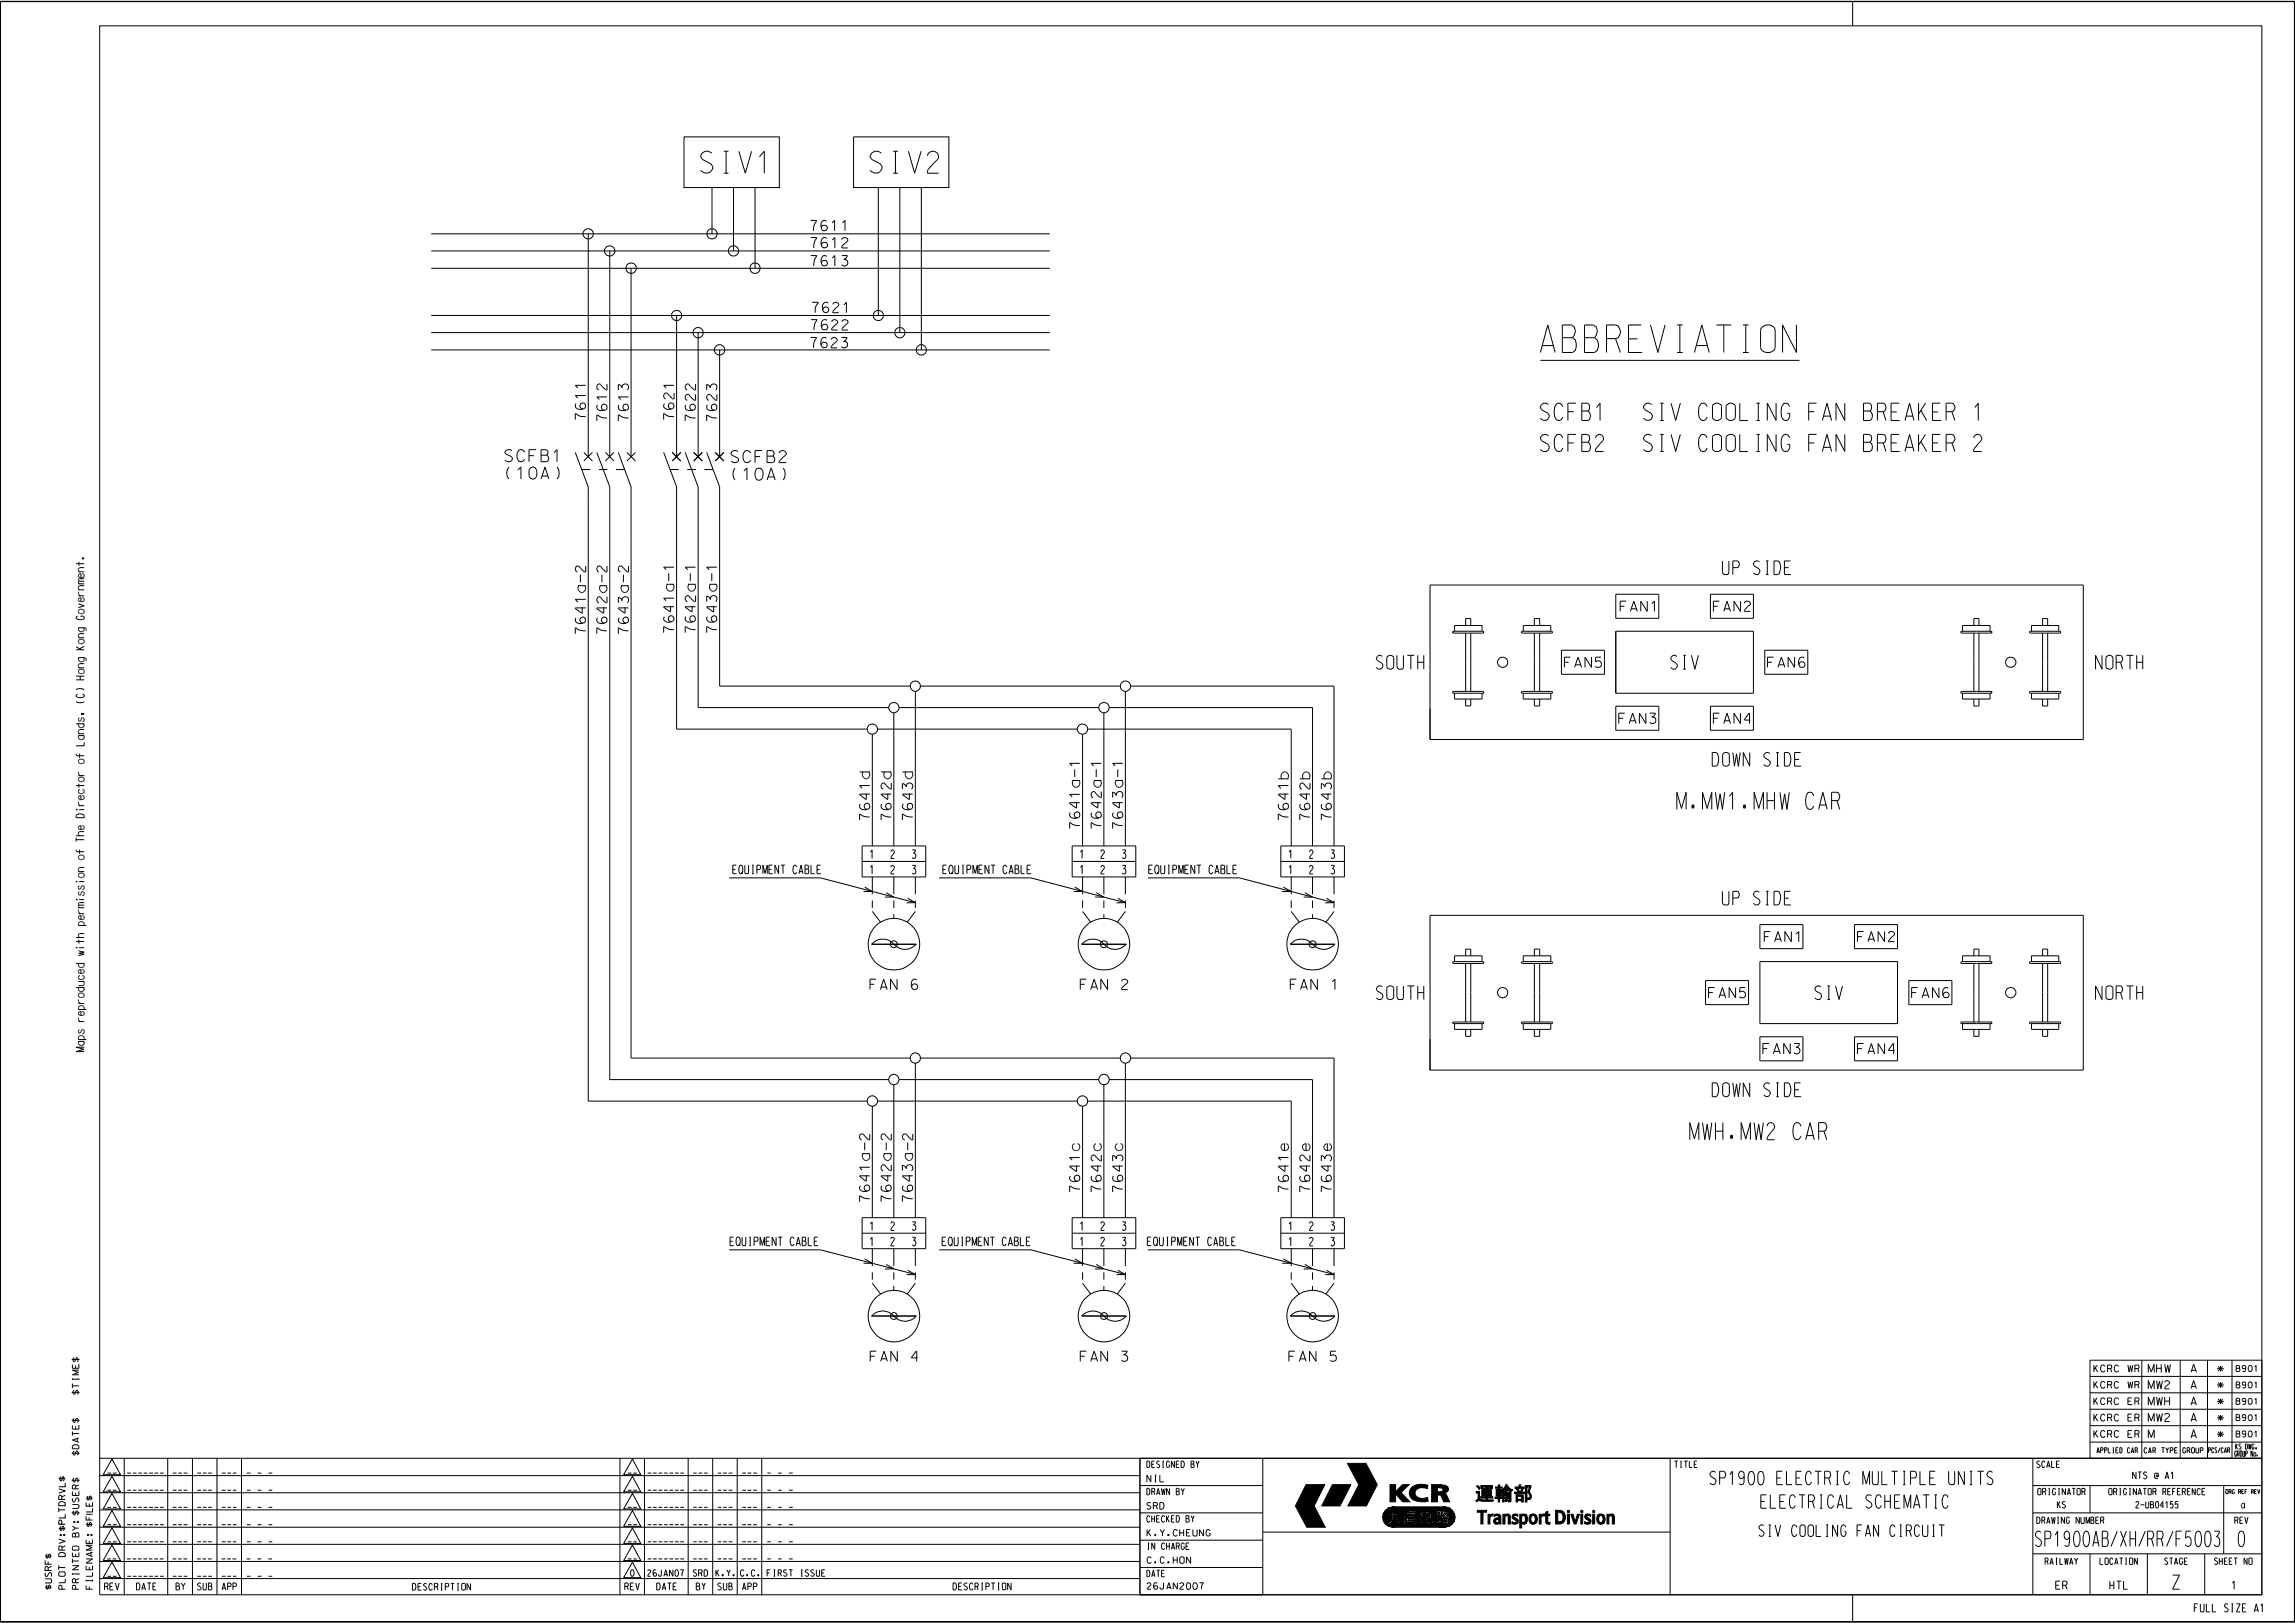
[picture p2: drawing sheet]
<svg xmlns="http://www.w3.org/2000/svg" width="420mm" height="297mm" viewBox="0 0 420 297" stroke-linecap="round" stroke-linejoin="round" font-family="sans-serif">
<defs><g id="words">
<text font-size="5" x="281.9" y="64.5">ABBREVIATION</text>
<g font-size="4">
<text x="128.2" y="31.7">SIV1</text>
<text x="159.2" y="31.7">SIV2</text>
</g>
<g font-size="3.1">
<text x="281.9" y="76.9">SCFB1</text>
<text x="300.8" y="76.9">SIV COOLING FAN BREAKER 1</text>
<text x="281.9" y="82.6">SCFB2</text>
<text x="300.8" y="82.6">SIV COOLING FAN BREAKER 2</text>
<text x="306.9" y="148.1">M.MW1.MHW CAR</text>
<text x="309.2" y="208.6">MWH.MW2 CAR</text>
</g>
<g font-size="2.8">
<text x="372.5" y="283">SP1900AB</text>
<text x="388.1" y="283">XH</text>
<text x="393" y="283">RR</text>
<text x="398.2" y="283">F5003</text>
<text x="409.6" y="283">0</text>
</g>
<text font-size="2.6" x="397.6" y="290.8">Z</text>
<g font-size="2.5">
<text x="315.2" y="105.1">UP SIDE</text>
<text x="251.9" y="122.5">SOUTH</text>
<text x="305.8" y="122.5">SIV</text>
<text x="383.5" y="122.5">NORTH</text>
<text x="313.3" y="140.2">DOWN SIDE</text>
<text x="315.2" y="165.6">UP SIDE</text>
<text x="251.9" y="182.9">SOUTH</text>
<text x="332.2" y="182.9">SIV</text>
<text x="383.5" y="182.9">NORTH</text>
<text x="313.3" y="200.7">DOWN SIDE</text>
<text x="270" y="274.6">„B¿Ø‡¡</text>
<text x="270.3" y="278.9">Transport Division</text>
</g>
<g font-size="2.4">
<text x="312.9" y="271.7">SP1900 ELECTRIC MULTIPLE UNITS</text>
<text x="322.2" y="276">ELECTRICAL SCHEMATIC</text>
</g>
<g font-size="2.2">
<text x="92.4" y="84.5">SCFB1</text>
<text x="92.4" y="87.7">(10A)</text>
<text x="133.8" y="84.7">SCFB2</text>
<text x="133.8" y="87.8">(10A)</text>
</g>
<text font-size="2.1" x="321.9" y="281.2">SIV COOLING FAN CIRCUIT</text>
<g font-size="1.9">
<text x="296.5" y="111.9">FAN1</text>
<text x="313.6" y="111.9">FAN2</text>
<text x="286.3" y="122.1">FAN5</text>
<text x="323.5" y="122.1">FAN6</text>
<text x="296.3" y="132.4">FAN3</text>
<text x="313.6" y="132.4">FAN4</text>
<text x="322.9" y="172.3">FAN1</text>
<text x="339.9" y="172.3">FAN2</text>
<text x="159.2" y="181.1">FAN 6</text>
<text x="197.7" y="181.1">FAN 2</text>
<text x="236.1" y="181.1">FAN 1</text>
<text x="312.7" y="182.6">FAN5</text>
<text x="349.9" y="182.6">FAN6</text>
<text x="322.6" y="192.9">FAN3</text>
<text x="339.9" y="192.9">FAN4</text>
<text x="159.3" y="249.1">FAN 4</text>
<text x="197.7" y="249.1">FAN 3</text>
<text x="235.9" y="249.1">FAN 5</text>
</g>
<g font-size="1.6">
<text x="134.1" y="159.9">EQUIPMENT CABLE</text>
<text x="159.2" y="157.1">1</text>
<text x="159.2" y="159.9">1</text>
<text x="163" y="157.1">2</text>
<text x="163" y="159.9">2</text>
<text x="166.9" y="157.1">3</text>
<text x="166.9" y="159.9">3</text>
<text x="172.6" y="159.9">EQUIPMENT CABLE</text>
<text x="197.7" y="159.9">1</text>
<text x="197.7" y="157.1">1</text>
<text x="201.5" y="159.9">2</text>
<text x="201.5" y="157.1">2</text>
<text x="205.4" y="159.9">3</text>
<text x="205.4" y="157.1">3</text>
<text x="210.2" y="159.9">EQUIPMENT CABLE</text>
<text x="235.8" y="159.9">1</text>
<text x="235.8" y="157.1">1</text>
<text x="239.6" y="159.9">2</text>
<text x="239.6" y="157.1">2</text>
<text x="243.6" y="159.9">3</text>
<text x="243.6" y="157.1">3</text>
<text x="133.6" y="227.9">EQUIPMENT CABLE</text>
<text x="159.2" y="225.2">1</text>
<text x="159.2" y="228">1</text>
<text x="163" y="225.2">2</text>
<text x="163" y="228">2</text>
<text x="166.9" y="225.2">3</text>
<text x="166.9" y="228">3</text>
<text x="172.4" y="227.9">EQUIPMENT CABLE</text>
<text x="197.7" y="225.2">1</text>
<text x="197.7" y="228">1</text>
<text x="201.5" y="225.2">2</text>
<text x="201.5" y="228">2</text>
<text x="205.4" y="225.2">3</text>
<text x="205.4" y="228">3</text>
<text x="210" y="227.9">EQUIPMENT CABLE</text>
<text x="235.8" y="228">1</text>
<text x="235.8" y="225.2">1</text>
<text x="239.6" y="228">2</text>
<text x="239.6" y="225.2">2</text>
<text x="243.6" y="228">3</text>
<text x="243.6" y="225.2">3</text>
</g>
<g font-size="1.5">
<text x="393.2" y="251.2">MHW</text>
<text x="401" y="251.1">A</text>
<text x="393.2" y="257.1">MWH</text>
<text x="393.2" y="254.2">MW2</text>
<text x="401" y="257.1">A</text>
<text x="401" y="254.1">A</text>
<text x="393.2" y="263.1">M</text>
<text x="393.2" y="260.1">MW2</text>
<text x="401" y="263.1">A</text>
<text x="401" y="260.1">A</text>
<text x="376.2" y="290.8">ER</text>
<text x="386.1" y="290.8">HTL</text>
<text x="408.4" y="290.8">1</text>
<text x="401.6" y="295">FULL SIZE A1</text>
</g>
<g font-size="1.2">
<text x="383.2" y="251.1">KCRC WR</text>
<text x="405.8" y="251.1">*</text>
<text x="383.2" y="254">KCRC WR</text>
<text x="383.2" y="257">KCRC ER</text>
<text x="405.8" y="257.1">*</text>
<text x="405.8" y="254.1">*</text>
<text x="383.2" y="260">KCRC ER</text>
<text x="383.2" y="263">KCRC ER</text>
<text x="405.8" y="263.1">*</text>
<text x="405.8" y="260.1">*</text>
<text x="19.7" y="269.6">__</text>
<text x="23.3" y="269.6">_______</text>
<text x="31.6" y="269.6">___</text>
<text x="36.1" y="269.6">___</text>
<text x="40.6" y="269.6">___</text>
<text x="45.2" y="269.6">_ _ _</text>
<text x="114.9" y="269.6">__</text>
<text x="118.5" y="269.6">_______</text>
<text x="126.8" y="269.6">___</text>
<text x="131.3" y="269.6">___</text>
<text x="135.8" y="269.6">___</text>
<text x="140.4" y="269.6">_ _ _</text>
<text x="19.7" y="272.7">__</text>
<text x="19.7" y="275.9">__</text>
<text x="23.3" y="272.7">_______</text>
<text x="23.3" y="275.9">_______</text>
<text x="31.6" y="272.7">___</text>
<text x="31.6" y="275.9">___</text>
<text x="36.1" y="272.7">___</text>
<text x="36.1" y="275.9">___</text>
<text x="40.6" y="272.7">___</text>
<text x="40.6" y="275.9">___</text>
<text x="45.2" y="272.7">_ _ _</text>
<text x="45.2" y="275.9">_ _ _</text>
<text x="114.9" y="275.9">__</text>
<text x="114.9" y="272.7">__</text>
<text x="118.5" y="275.9">_______</text>
<text x="118.5" y="272.7">_______</text>
<text x="126.8" y="275.9">___</text>
<text x="126.8" y="272.7">___</text>
<text x="131.3" y="275.9">___</text>
<text x="131.3" y="272.7">___</text>
<text x="135.8" y="275.9">___</text>
<text x="135.8" y="272.7">___</text>
<text x="140.4" y="275.9">_ _ _</text>
<text x="140.4" y="272.7">_ _ _</text>
<text x="209.9" y="271.2">NIL</text>
<text x="376.5" y="276">KS</text>
<text x="390.3" y="270.6">NTS @ A1</text>
<text x="390.9" y="276">2-UB04155</text>
<text x="410.2" y="276">a</text>
<text x="19.7" y="279">__</text>
<text x="23.3" y="279">_______</text>
<text x="31.6" y="279">___</text>
<text x="36.1" y="279">___</text>
<text x="40.6" y="279">___</text>
<text x="45.2" y="279">_ _ _</text>
<text x="114.9" y="279">__</text>
<text x="118.5" y="279">_______</text>
<text x="126.8" y="279">___</text>
<text x="131.3" y="279">___</text>
<text x="135.8" y="279">___</text>
<text x="140.4" y="279">_ _ _</text>
<text x="209.9" y="276.2">SRD</text>
<text x="209.9" y="281.1">K.Y.CHEUNG</text>
<text x="19.6" y="285.3">__</text>
<text x="19.7" y="282.2">__</text>
<text x="23.2" y="285.3">_______</text>
<text x="23.3" y="282.2">_______</text>
<text x="31.6" y="285.3">___</text>
<text x="31.6" y="282.2">___</text>
<text x="36.1" y="285.3">___</text>
<text x="36.1" y="282.2">___</text>
<text x="40.6" y="285.3">___</text>
<text x="40.6" y="282.2">___</text>
<text x="45.1" y="285.3">_ _ _</text>
<text x="45.2" y="282.2">_ _ _</text>
<text x="114.9" y="285.3">__</text>
<text x="114.9" y="282.2">__</text>
<text x="118.5" y="285.3">_______</text>
<text x="118.5" y="282.2">_______</text>
<text x="126.8" y="285.3">___</text>
<text x="126.8" y="282.2">___</text>
<text x="131.3" y="285.3">___</text>
<text x="131.3" y="282.2">___</text>
<text x="135.8" y="285.3">___</text>
<text x="135.8" y="282.2">___</text>
<text x="140.4" y="285.3">_ _ _</text>
<text x="140.4" y="282.2">_ _ _</text>
<text x="209.9" y="286.1">C.C.HON</text>
<text x="19.1" y="290.9">REV</text>
<text x="19.7" y="288.4">__</text>
<text x="23.3" y="288.4">_______</text>
<text x="25" y="290.9">DATE</text>
<text x="31.6" y="288.4">___</text>
<text x="32.2" y="290.9">BY</text>
<text x="36.1" y="288.4">___</text>
<text x="36.2" y="290.9">SUB</text>
<text x="40.6" y="288.4">___</text>
<text x="40.6" y="290.9">APP</text>
<text x="45.2" y="288.4">_ _ _</text>
<text x="75.5" y="291">DESCRIPTION</text>
<text x="114.3" y="290.9">REV</text>
<text x="115.4" y="288.4">0</text>
<text x="118.5" y="288.4">26JAN07</text>
<text x="120.2" y="290.9">DATE</text>
<text x="126.9" y="288.4">SRD</text>
<text x="127.4" y="290.9">BY</text>
<text x="131" y="288.4">K.Y.</text>
<text x="131.4" y="290.9">SUB</text>
<text x="135.5" y="288.4">C.C.</text>
<text x="135.9" y="290.9">APP</text>
<text x="140.4" y="288.4">FIRST ISSUE</text>
<text x="174.4" y="290.9">DESCRIPTION</text>
<text x="209.9" y="290.8">26JAN2007</text>
</g>
<g font-size="1.1">
<text x="409.2" y="251">B901</text>
<text x="409.2" y="257">B901</text>
<text x="409.2" y="254">B901</text>
<text x="409.2" y="260">B901</text>
<text x="409.2" y="263">B901</text>
</g>
<g font-size="1">
<text x="383.7" y="265.9">APPLIED CAR</text>
<text x="392.4" y="265.9">CAR TYPE</text>
<text x="399.5" y="265.9">GROUP</text>
<text x="409" y="266.5">GROUP No.</text>
<text x="409.1" y="265.2">KS DWG.</text>
</g>
<text font-size=".9" x="404.2" y="265.8">PCS/CAR</text>
</g></defs>
<path d="M.1 .3h419.8v296.4h-419.8z" fill="none" stroke="#000" stroke-width=".21"/>
<g fill="none" stroke="#000" stroke-width=".18">
<path d="M0 .2h419.9v296.6h-419.9zM18.2 4.7h395.7v262.2h-395.7zM339 .2v4.5M125.2 25.1h17.4v9.2h-17.4zM130.3 34.3v8.5M134.2 34.3v11.6M138.2 34.3v14.8M156.2 25.1h17.5v9.2h-17.5zM160.7 34.3v23.4M164.7 34.3v26.6M168.6 34.3v29.7M78.9 49.1h113.2"/>
<path d="M78.9 42.8h113.2M78.9 45.9h113.2M78.9 57.7h113.2M107.7 42.8v40.8M111.6 45.9v37.7M115.5 49.1v34.5M123.8 57.7v25.9M148.3 40.3l1.1 .1a2.35 2.35 0 0 0-.5 1.8M148.4 43.5l1.1 .1a2.35 2.35 0 0 0-.6 1.8M148.4 46.8l1.1 .1a2.49 2.49 0 0 0-.6 1.8M148.4 58.5l1.1 .1a2.35 2.35 0 0 0-.5 1.8M148.6 55.3l1.1 .1a1.99 1.99 0 0 0-.5 1.8"/>
<path d="M151.3 40.5l-.5-.2a.85 .85 0 0 0-.5 1.3l.2 .6h.7a.56 .56 0 0 0-.1-1 .56 .56 0 0 0-.8 .5M151.3 43.6l-.5-.1a.92 .92 0 0 0-.5 1.2 .66 .66 0 0 0 .5 .7l.4-.1a.56 .56 0 0 0-.1-1 .56 .56 0 0 0-.8 .6M151.3 46.9l-.5-.1a1.1 1.1 0 0 0 0 1.9l.4-.1a.56 .56 0 0 0-.1-1 .56 .56 0 0 0-.8 .6M151.3 58.6l-.5-.1a1.06 1.06 0 0 0 0 1.9l.5-.1a.56 .56 0 0 0-.1-.9 .56 .56 0 0 0-.8 .5M151.6 55.4l-.3-.1a.86 .86 0 0 0-.8 1.3l.3 .5h.6a.54 .54 0 0 0 0-.9 .54 .54 0 0 0-.8 .5M152.2 58.9a.53 .53 0 0 1 .6-.4 .53 .53 0 0 1 .4 .7l-.9 .9-.1 .3h1.1M152.3 40.8l.4-.5v1.9M152.3 43.9l.5-.4v1.9M152.3 47.2l.5-.4v1.9M152.4 55.7a.53 .53 0 0 1 .7-.4 .53 .53 0 0 1 .3 .7 1.49 1.49 0 0 0-1 1.2h1.1M154.1 43.8a.54 .54 0 0 1 .6-.3 .54 .54 0 0 1 .4 .7l-1 .8v.4h1.1M154.1 46.8h1l-.2 .3-.5 .4a.61 .61 0 0 1 .7 .8 .61 .61 0 0 1-1 .1"/>
<path d="M154.1 58.9a.53 .53 0 0 1 .7-.4 .53 .53 0 0 1 .3 .7l-1 .9v.3h1.1M154.2 40.8l.4-.5v1.9M154.4 55.8l.5-.5v1.9M78.9 64h113.2M78.9 60.9h113.2M105.4 73.9l-.1 .3a.86 .86 0 0 0 1.3 .7l.5-.3v-.6a.55 .55 0 0 0-.9 0 .55 .55 0 0 0 .5 .8M107.2 76.2a2.25 2.25 0 0 1-1.9-.5v1.1M107.2 72.4h-1.9l.4 .4M107.2 70.5h-1.9l.4 .5M109.3 74.1l-.1 .5a1.13 1.13 0 0 0 1.6 .4l.2-.2v-.6a.56 .56 0 0 0-.9 .1 .56 .56 0 0 0 .5 .8M111.1 76.5a2.67 2.67 0 0 1-1.9-.6v1.1M111.1 70.3v1.1a1.54 1.54 0 0 1-1.2-1.1 .53 .53 0 0 0-.7 .4 .53 .53 0 0 0 .4 .7"/>
<path d="M111.1 72.6h-1.9l.5 .5M113.2 71.4v-1.1a.84 .84 0 0 1 .6 .7 .62 .62 0 0 1 .9-.7 .62 .62 0 0 1 .1 1.1M113.3 74.1l-.1 .5a1.13 1.13 0 0 0 1.5 .4l.3-.2-.1-.6a.55 .55 0 0 0-.9 .1 .55 .55 0 0 0 .6 .8M115 76.5a2.67 2.67 0 0 1-1.8-.6v1.1M115 72.6h-1.8l.4 .5M121.6 73.9l-.1 .3a.86 .86 0 0 0 1.2 .7 .66 .66 0 0 0 .7-.5l-.1-.4a.55 .55 0 0 0-1 0 .55 .55 0 0 0 .6 .8M123.4 76.2a2.25 2.25 0 0 1-1.9-.5v1.1M123.4 71.9v1.1l-.4-.1-.8-.9a.54 .54 0 0 0-.7 .3 .54 .54 0 0 0 .3 .7M123.4 70.5h-1.9l.4 .5M125.5 74.1l-.1 .5a.85 .85 0 0 0 1.3 .5l.5-.3v-.6a.56 .56 0 0 0-.9 .1 .56 .56 0 0 0 .5 .8M127.3 76.5a2.69 2.69 0 0 1-1.9-.6v1.1M127.3 72.2v1.1l-.3-.1-.9-1a.55 .55 0 0 0-.7 .4 .55 .55 0 0 0 .4 .7"/>
<path d="M127.3 70.3v1.1a1.49 1.49 0 0 1-1.2-1.1 .53 .53 0 0 0-.7 .4 .53 .53 0 0 0 .4 .7M127.8 60.9v22.7M129.3 71.4v-1.1a.84 .84 0 0 1 .7 .7 .62 .62 0 0 1 .8-.7 .62 .62 0 0 1 .2 1.1M129.5 74.1l-.2 .5a1.17 1.17 0 0 0 1.6 .4l.2-.2v-.6a.56 .56 0 0 0-.9 .1 .56 .56 0 0 0 .5 .8M131.2 76.5a2.67 2.67 0 0 1-1.9-.6v1.1M131.2 72.2v1.1l-.3-.1-.9-1a.55 .55 0 0 0-.7 .4 .55 .55 0 0 0 .4 .7M131.7 64v19.6M148.3 61.8h1.1a2.35 2.35 0 0 0-.5 1.9M151.3 61.9l-.6-.1a.92 .92 0 0 0-.5 1.2 .66 .66 0 0 0 .5 .7l.5-.1a.56 .56 0 0 0-.1-1 .56 .56 0 0 0-.8 .6M152.1 62.1a.54 .54 0 0 1 .7-.3 .54 .54 0 0 1 .3 .7l-.9 .8-.1 .4h1.1M154 61.8h1l-.1 .3-.5 .4a.61 .61 0 0 1 .7 .8 .61 .61 0 0 1-1.1 .1M281.9 65.9h47.4"/>
<path d="M105.3 82.8l2.4 6.3v112.4h51M106.8 82.8l1.6 1.6M108.4 82.8l-1.6 1.6M109.2 82.8l2.4 6.3v108.5h51M110.8 82.8l1.6 1.6M112.4 82.8l-1.6 1.6M113.2 82.8l2.3 6.3v104.5h51.1M114.7 82.8l1.6 1.6M116.3 82.8l-1.6 1.6M121.5 82.8l2.3 6.3v44.3h34.9M123 82.8l1.6 1.6M124.6 82.8l-1.6 1.6"/>
<path d="M125.4 82.8l2.4 6.3v40.4h34.8M127 82.8l1.5 1.6M128.5 82.8l-1.5 1.6M129.3 82.8l2.4 6.3v36.5h34.9M130.9 82.8l1.6 1.6M132.5 82.8l-1.6 1.6M13.9 118.9h1.5M13.9 118.4l1 .5M13.9 103.2h1.5M14.2 112.7l-.3 .3a.97 .97 0 0 0 1.5 .1v-.2l-.3-.2h-.3v.2M14.4 108.3v.5l.3 .2M14.4 117.2a.53 .53 0 0 1 .6-.3 .53 .53 0 0 1 .3 .7l-.2 .2h-.4l-.3-.3z"/>
<path d="M14.4 114.9h1.1l.3 .2-.1 .3M14.4 116.7h1M14.4 110.5l1 .4-1 .3M14.4 109h1M14.4 107.9h1M14.4 106.8h1M14.4 106.7h.1M14.4 106.7l.1 .1M14.4 104.6h1M14.4 111.7l.3-.2h.5l.2 .2v.3l-.3 .3h-.5l-.2-.3zM14.4 102.8v.7M14.4 105.9v.4l.1 .1"/>
<path d="M14.4 105.9h.1M14.4 106.4h.1M14.5 114.9l-.1 .1a.51 .51 0 0 0 .5 .6 .51 .51 0 0 0 .4-.7M14.5 106.4l-.1 .1v.2M14.5 106.4h.9M15.1 102.1h.1l.1 .1-.2 .1zM15.1 105a.36 .36 0 0 1 .3 .3 .36 .36 0 0 1-.2 .4 .48 .48 0 0 1-.6 0 .48 .48 0 0 1-.2-.6l.4-.1v.7M15.1 109.4l.3 .1v.3a.58 .58 0 0 1-.6 .3 .58 .58 0 0 1-.4-.4l.2-.3h.2v.7M15.1 102.1l.1 .1zM15.4 118.3l-.8 .4M15.4 115.9l-1 .1v.5l.2 .2M15.4 107.2h-.8a.39 .39 0 0 0-.3 .4 .39 .39 0 0 0 .3 .3"/>
<path d="M15.4 105.9h-.9M15.4 103.9h-.8a.39 .39 0 0 0-.3 .4 .39 .39 0 0 0 .3 .3M105.4 113.1l-.1 .5a1.06 1.06 0 0 0 1.8 0v-.5a.56 .56 0 0 0-.9 .1 .56 .56 0 0 0 .5 .8M105.8 107.2h1.4M106 107.2a.79 .79 0 0 0 .6 1.2 .81 .81 0 0 0 .4-1.2M106.2 105.1v1.4M106.6 111.1v1.1l-1.3-.8v-.2h1.9M107.2 115.4a2.69 2.69 0 0 1-1.9-.5v1.1M107.2 103.6v1.1l-.4-.1-.8-1a.55 .55 0 0 0-.7 .4 .55 .55 0 0 0 .4 .7M107.2 109.7h-1.9l.4 .5M109.3 113.1l-.1 .5a1.06 1.06 0 0 0 1.9 0l-.1-.5a.56 .56 0 0 0-.9 .1 .56 .56 0 0 0 .5 .8M109.7 107.2h1.4"/>
<path d="M109.9 107.2a.79 .79 0 0 0 .6 1.2 .77 .77 0 0 0 .4-1.2M110.2 105.1v1.4M110.5 111.1v1.1l-1.3-.8v-.2h1.9M111.1 115.4a2.67 2.67 0 0 1-1.9-.5v1.1M111.1 109.2v1.1h-.3l-.9-1a.37 .37 0 0 0-.6 .2 .57 .57 0 0 0 .3 .8M111.1 103.6v1.1l-.3-.1-.9-1a.55 .55 0 0 0-.7 .4 .55 .55 0 0 0 .4 .7M113.2 110.3v-1a.84 .84 0 0 1 .6 .6 .62 .62 0 0 1 .9-.7 .62 .62 0 0 1 .1 1.1M113.3 113.1l-.1 .5a1.06 1.06 0 0 0 1.8 0l-.1-.5a.55 .55 0 0 0-.9 .2 .55 .55 0 0 0 .6 .7M113.7 107.2h1.3M113.8 107.2a.79 .79 0 0 0 .6 1.2 .77 .77 0 0 0 .5-1.2M114.1 105.1v1.4M114.4 111.1v1.1l-1.2-.8v-.2h1.8"/>
<path d="M115 115.4a2.67 2.67 0 0 1-1.8-.5v1.1M115 103.6v1.1l-.3-.1-.9-1a.55 .55 0 0 0-.7 .4 .55 .55 0 0 0 .4 .7M121.6 112.9l-.1 .2a.86 .86 0 0 0 1.2 .7 .66 .66 0 0 0 .7-.5l-.1-.4a.54 .54 0 0 0-1 .1 .54 .54 0 0 0 .6 .8M122 106.9h1.4M122.1 106.9a.74 .74 0 0 0 0 1.1 .74 .74 0 0 0 1.1 0 .74 .74 0 0 0 0-1.1M122.4 104.9v1.4M122.7 110.9v1.1l-1.2-.9 1.9-.1M123.4 115.2a2.69 2.69 0 0 1-1.9-.5v1.1M123.4 103.8h-1.9l.4 .5M123.4 109.5h-1.9l.4 .4M125.5 112.9l-.1 .2a.86 .86 0 0 0 1.3 .7l.5-.3v-.6a.54 .54 0 0 0-.9 .1 .54 .54 0 0 0 .5 .8M125.9 106.9h1.4"/>
<path d="M126.1 106.9a.74 .74 0 0 0 0 1.1 .74 .74 0 0 0 1 0 .74 .74 0 0 0 0-1.1M126.3 104.9v1.4M126.7 110.9v1.1l-1.3-.9 1.9-.1M127.3 115.2a2.69 2.69 0 0 1-1.9-.5v1.1M127.3 109v1.1l-.3-.1-.9-.9a.39 .39 0 0 0-.6 .1 .61 .61 0 0 0 .3 .9M127.3 103.8h-1.9l.5 .5M129.3 110.1v-1a.7 .7 0 0 1 .7 .6 .62 .62 0 0 1 .8-.7 .62 .62 0 0 1 .2 1.1M129.5 112.9l-.2 .2a.86 .86 0 0 0 1.3 .7l.5-.3v-.6a.54 .54 0 0 0-.9 .1 .54 .54 0 0 0 .5 .8M129.8 106.9h1.4M130 106.9l-.2 .3a.8 .8 0 0 0 .7 1 .7 .7 0 0 0 .7-.5v-.6l-.2-.2M130.3 104.9v1.4M130.6 110.9v1.1l-1.3-.9 1.9-.1"/>
<path d="M131.2 115.2a2.67 2.67 0 0 1-1.9-.5v1.1M131.2 103.8h-1.9l.5 .5M261.7 107.1h119.6v28.2h-119.6zM265.9 115.6l5.5-.1a.17 .17 0 0 1 .1 .2 .17 .17 0 0 1-.1 .2h-5.4l-.1-.1zM266.2 115.5v-1h5v1M268.2 114.5v-1.3h1v1.3M268.2 115.9v10.6M269.2 115.9v10.6M278.5 115.6l5.5-.1 .1 .2-.1 .2h-5.4l-.2-.2zM278.8 115.5v-1h5v1M280.8 114.5v-1.3h1v1.3M280.8 115.9v10.6"/>
<path d="M281.8 115.9v10.6M285.8 119h7.8v4.4h-7.8zM295.7 115.5h25.2v11.4h-25.2zM295.7 108.7h7.9v4.4h-7.9zM313 108.7h7.9v4.4h-7.9zM323 119h7.8v4.4h-7.8zM358.9 115.6l5.5-.1a.17 .17 0 0 1 .1 .2 .17 .17 0 0 1-.1 .2h-5.4l-.1-.2zM359.2 115.5v-1h5v1M361.2 114.5v-1.3h1v1.3M361.2 115.9v10.6M362.2 115.9v10.6M371.5 115.6l5.4-.1a.17 .17 0 0 1 .2 .2 .17 .17 0 0 1-.2 .2h-5.3l-.2-.2z"/>
<path d="M371.8 115.5v-1h5v1M373.8 114.5v-1.3h.9v1.3M373.8 115.9v10.6M374.7 115.9v10.6M13.9 128.4l.7 .2 .8-.2M13.9 126.2l.7-.2 .5 .1 .3 .1M13.9 132.5h1.5M13.9 124.4h1.5M13.9 123.7h1.5M14 137.9l-.1 .2 .2 .2h1.3M14.2 127l-.3 .3a.94 .94 0 0 0 1.6 0l-.4-.3M14.4 134.6h1"/>
<path d="M14.4 134.3h1M14.4 122.2h1M14.4 120.3l1.2 .1 .2 .2-.1 .3M14.4 139.1l.3-.2 .5 .1 .2 .2v.3l-.3 .2h-.5l-.2-.2zM14.4 122.6a.52 .52 0 0 1 .7-.1 .52 .52 0 0 1 .2 .6l-.2 .2-.5-.1-.2-.2zM14.5 120.3a.49 .49 0 0 0 .4 .8 .49 .49 0 0 0 .4-.8M14.5 132.5a.48 .48 0 0 0 .4 .7 .48 .48 0 0 0 .4-.7M14.5 134.6a.5 .5 0 0 0 .1 .7 .5 .5 0 0 0 .6-.1l.2-.1-.1-.5M14.5 131.3l-.1 .2 .1 .5 .3-.1 .1-.5h.4l.1 .4-.1 .2h-.2M14.6 137.9v.8M14.7 123.7v.7M14.9 130.6l.5 .1-.4 .1z"/>
<path d="M15 130.7l.1-.1-.1 .1M15.4 135.8v.7h-1.5M15.4 133.5h-.8a.39 .39 0 0 0-.3 .4 .39 .39 0 0 0 .3 .4M15.4 121.4h-.8a.39 .39 0 0 0-.3 .4 .39 .39 0 0 0 .3 .4M159.6 134.4v20.4M160.6 133.4h36.5M163.6 130.5v24.3M164.5 129.5h36.6M167.5 126.5v28.3M168.4 125.6h36.6M197.6 139.7h-1.9l.5 .5M198.1 134.4v20.4"/>
<path d="M199.1 133.4h37.2v21.4M201.5 139.7h-1.8l.5 .5M202 130.5v24.3M203 129.5h37.2v25.3M205.5 139.7h-1.9l.5 .5M206 126.5v28.3M206.9 125.6h37.2v29.2M265.9 126.6l5.5-.1a.17 .17 0 0 1 .1 .2 .17 .17 0 0 1-.1 .2h-5.4zM266.2 126.9v1h5v-1M268.2 127.9v1.3h1v-1.3M278.5 126.6l5.5-.1 .1 .3-5.5 .1-.2-.2zM278.8 126.9v1h5v-1"/>
<path d="M280.8 127.9v1.3h1v-1.3M295.7 129.2h7.9v4.4h-7.9zM313 129.2h7.9v4.4h-7.9zM358.9 126.6l5.5-.1a.17 .17 0 0 1 .1 .2 .17 .17 0 0 1-.1 .2h-5.5zM359.2 126.9v1h5v-1M361.2 127.9v1.3h1v-1.3M371.5 126.6l5.4-.1a.17 .17 0 0 1 .2 .2 .17 .17 0 0 1-.2 .2h-5.4zM371.8 126.9v1h5v-1M373.8 127.9v1.3h.9v-1.3M13.9 149.2a1.07 1.07 0 0 1 1.5 0v.4h-1.5zM13.9 153.3v.7M13.9 153.7h1.5"/>
<path d="M13.9 152.9h1.5M13.9 143.8h1.5M14 148.1v.1h.1M14 148.1l.1 .1M14 148.1h.1M14 155.5l-.1 .1 .2 .3h1.3M14.1 148.2h.1M14.4 141.2a.61 .61 0 0 0 .3 .7M14.4 146.7v.5l.3 .2M14.4 159.5h1M14.4 147.4h1M14.4 141.9h1"/>
<path d="M14.4 142.4a.53 .53 0 0 1 .7-.2 .53 .53 0 0 1 .2 .7l-.2 .1h-.5l-.2-.2zM14.4 143.4v.7M14.4 156.6a.52 .52 0 0 1 .7-.1 .52 .52 0 0 1 .2 .7l-.2 .1h-.5l-.2-.3zM14.5 148.2h.9M14.6 155.5v.7M14.6 144.5l-.2 .2a.57 .57 0 0 0 .4 .5 .57 .57 0 0 0 .6-.2v-.4l-.3-.1M15.1 145.6a.39 .39 0 0 1 .3 .4 .39 .39 0 0 1-.5 .3 .43 .43 0 0 1-.4-.1 .43 .43 0 0 1-.1-.5l.4-.1v.7M15.1 151.1l.3 .1v.3a.58 .58 0 0 1-.6 .3 .58 .58 0 0 1-.4-.4l.2-.3h.2v.7M15.2 142.9h.1M15.4 152.2h-.8a.41 .41 0 0 0-.3 .4 .41 .41 0 0 0 .3 .3M15.4 158.7l-1 .1v.5l.2 .2M157.3 141.3h1.9"/>
<path d="M157.4 147.1l-.1 .5a1.06 1.06 0 0 0 1.9 0l-.1-.4a.55 .55 0 0 0-.9 .2 .55 .55 0 0 0 .5 .7M157.8 154.8h11.6v5.7h-11.6zM157.8 157.6h11.6M157.9 141.3a.72 .72 0 0 0 0 .9 .72 .72 0 0 0 1 .1 .75 .75 0 0 0 .1-1M158.5 145.2v1.1l-1.2-.9 1.9-.1M159.2 149.5a2.67 2.67 0 0 1-1.9-.5v1.1M159.2 143.8h-1.9l.5 .5M161.2 141.3h1.9M161.4 147.1l-.2 .5a.9 .9 0 0 0 1.3 .6l.5-.3v-.7a.56 .56 0 0 0-.9 .1 .56 .56 0 0 0 .5 .8M161.9 141.3a.75 .75 0 0 0 0 1 .75 .75 0 0 0 1 0 .75 .75 0 0 0 0-1M162.5 145.2v1.1l-1.3-.9 1.9-.1M163.1 149.5a2.67 2.67 0 0 1-1.9-.5v1.1"/>
<path d="M163.1 143.3v1.1l-.3-.1-.9-.9a.53 .53 0 0 0-.7 .3 .53 .53 0 0 0 .4 .7M165.1 144.4v-1l.4 .1 .4 .5a.61 .61 0 0 1 .8-.7 .61 .61 0 0 1 .1 1.1M165.1 141.3h1.9M165.3 147.1l-.2 .5a1.1 1.1 0 0 0 1.9 0v-.4a.56 .56 0 0 0-1 .1 .56 .56 0 0 0 .5 .8M165.8 141.3a.75 .75 0 0 0 0 1 .75 .75 0 0 0 1.1 0 .75 .75 0 0 0 0-1M166.4 145.2v1.1l-1.3-.9 1.9-.1M167 149.5a2.85 2.85 0 0 1-1.9-.5v1.1M195.9 148.7l-.2 .5a1.06 1.06 0 0 0 1.9 0v-.4a.56 .56 0 0 0-1 .1 .56 .56 0 0 0 .5 .8M196.2 154.8h11.7v5.7h-11.7zM196.2 157.6h11.7M196.3 142.8h1.3M196.4 142.8a.79 .79 0 0 0 .6 1.3l.4-.2 .2-.4-.1-.7"/>
<path d="M196.7 140.8v1.4M197 146.8v1.1l-1.3-.9v-.1h1.9M197.6 151.1a2.66 2.66 0 0 1-1.9-.6v1.1M197.6 145.4h-1.9l.5 .4M199.8 148.7l-.1 .5a1.06 1.06 0 0 0 1.8 0v-.4a.55 .55 0 0 0-1 .1 .55 .55 0 0 0 .6 .8M200.2 142.8h1.3M200.4 142.8l-.2 .2a.81 .81 0 0 0 .8 1.1 .77 .77 0 0 0 .4-1.3M200.6 140.8v1.4M200.9 146.8v1.1l-1.2-.9v-.1h1.8M201.5 151.1a2.67 2.67 0 0 1-1.8-.6v1.1M201.5 144.9v1.1l-.2-.1-.9-1a.53 .53 0 0 0-.8 .4 .53 .53 0 0 0 .5 .7M203.6 146v-1.1a.84 .84 0 0 1 .7 .7 .62 .62 0 0 1 .8-.7 .62 .62 0 0 1 .2 1.1"/>
<path d="M203.8 148.7l-.2 .5a1.06 1.06 0 0 0 1.9 0l-.1-.4a.55 .55 0 0 0-.9 .1 .55 .55 0 0 0 .5 .8M204.1 142.8h1.4M204.3 142.8a.75 .75 0 0 0 0 1.1 .75 .75 0 0 0 1 0 .75 .75 0 0 0 0-1.1M204.6 140.8v1.4M204.8 147.9h.1M204.9 146.8v1.1M205.5 151.1a2.66 2.66 0 0 1-1.9-.6v1.1M205.5 146.9h-1.9v.1l1.2 .9M233.9 142.5h1.9M234.1 147.1l-.2 .5a1.06 1.06 0 0 0 1.9 0v-.4a.56 .56 0 0 0-1 .1 .56 .56 0 0 0 .5 .8M234.4 154.8h11.6v5.7h-11.6zM234.4 157.6h11.6"/>
<path d="M234.6 142.5l-.2-.2v-.5a.71 .71 0 0 1 1-.5 .71 .71 0 0 1 .4 1l-.1 .2M235.2 145.2v1.1l-1.3-.9 1.9-.1M235.8 149.5a2.67 2.67 0 0 1-1.9-.5v1.1M235.8 143.8h-1.9l.5 .5M237.9 142.5h1.8M238 147.1l-.1 .5a1.06 1.06 0 0 0 1.8 0l-.1-.4a.55 .55 0 0 0-.9 .2 .55 .55 0 0 0 .6 .7M238.5 142.5a.79 .79 0 0 1-.1-.8 .79 .79 0 0 1 .8-.4 .83 .83 0 0 1 .4 1.2M239.1 145.2v1.1l-1.2-.9 1.8-.1M239.7 149.5a2.66 2.66 0 0 1-1.8-.5v1.1M239.7 143.3v1.1l-.3-.1-.9-.9a.53 .53 0 0 0-.7 .3 .53 .53 0 0 0 .5 .7M241.8 144.4v-1a.84 .84 0 0 1 .7 .6 .61 .61 0 0 1 .8-.7 .61 .61 0 0 1 .1 1.1M241.8 142.5h1.9"/>
<path d="M241.9 147.1l-.1 .5a.92 .92 0 0 0 1.3 .6 .58 .58 0 0 0 .6-.6l-.1-.4a.55 .55 0 0 0-.9 .2 .55 .55 0 0 0 .5 .7M242.4 142.5a.74 .74 0 0 1 0-1 .74 .74 0 0 1 1.1 0 .74 .74 0 0 1 0 1M243 145.2v1.1l-1.2-.9 1.9-.1M243.7 149.5a2.67 2.67 0 0 1-1.9-.5v1.1M419.9 148.5v148.3M13.9 164.6l.2-.1v.2zM13.9 176.3h1.5M13.9 172.3h1.5M13.9 171.6h1.5M14 161.3l.1 .1h-.1zM14 173.3l.1 .2h-.1zM14 173.4h.1"/>
<path d="M14 164.6h.1M14.1 161.4h.1M14.4 160a.53 .53 0 0 1 .6-.3 .53 .53 0 0 1 .3 .7l-.2 .2h-.4l-.3-.3zM14.4 166.4v.6l.3 .2M14.4 171.3v.1M14.4 179.6h1M14.4 174l1 .2-1 .2 1 .2-1 .3M14.4 169.4h1.4M14.4 167.2h1M14.4 166.1h1M14.4 165.5h.1M14.4 165.5l.1 .1"/>
<path d="M14.4 166h.1M14.4 166l.1 .1M14.4 171.9v.8M14.4 165.2v.3M14.4 165.7v.3M14.4 169.4a.51 .51 0 0 1 .1-.6 .51 .51 0 0 1 .7-.1l.2 .2-.1 .5M14.4 165.2h.1M14.4 165.7h.1M14.5 176.3a.52 .52 0 0 0 .2 .7 .52 .52 0 0 0 .7-.2l-.1-.5M14.5 173.4h.9M14.5 164.6h.9M14.5 161.3h.9"/>
<path d="M14.5 162.1l-.1 .1 .1 .5 .3-.1 .1-.5h.3l.2 .1-.1 .5-.2 .1M14.5 163.2l-.1 .1v.4l.2 .1 .2-.1 .1-.5 .2-.1 .3 .2-.1 .5-.2 .1M14.5 165.6h.9M14.5 165.6v.1M14.6 178.5l-.1 .1a.46 .46 0 0 0 0 .5 .46 .46 0 0 0 .6 .1l.3-.2v-.3l-.3-.2M15.1 167.5l.3 .2v.3a.58 .58 0 0 1-.6 .3 .58 .58 0 0 1-.4-.5v-.2l.4-.1v.8M15.1 177.4a.36 .36 0 0 1 .3 .3 .36 .36 0 0 1-.2 .4 .48 .48 0 0 1-.6 0 .48 .48 0 0 1-.2-.6l.4-.1v.8M15.2 179.6l.2 .3-.1 .4-.9 .1M15.4 170.8h-.9l-.2 .4 .3 .4M15.4 165.2h-.9M133.4 160.6h16.8l17.3 4.6M158.2 162.3l1.4 .8h-1.6"/>
<path d="M159.5 172.8a2.68 2.68 0 0 1 4.1 0 2.73 2.73 0 0 0 4.1 0zM162.2 163.4l1.4 .8h-1.6M166.1 164.4l1.4 .8M167.5 165.2h-1.6M171.9 160.6h16.7l17.4 4.6M196.7 162.3l1.4 .8h-1.6M198 172.8a2.68 2.68 0 0 1 4 0 2.73 2.73 0 0 0 4.1 0zM200.6 163.4l1.4 .8h-1.6M204.6 164.4l1.4 .8M206 165.2h-1.7M210.1 160.6h16.7l17.3 4.6M234.9 162.3l1.4 .8h-1.6"/>
<path d="M236.1 172.8a2.68 2.68 0 0 1 4.1 0 2.73 2.73 0 0 0 4.1 0zM238.8 163.4l1.4 .8h-1.6M242.7 164.4l1.4 .8M244.1 165.2h-1.6M261.7 167.5h119.6v28.3h-119.6zM265.9 176.1l5.5-.1a.17 .17 0 0 1 .1 .1 .17 .17 0 0 1-.1 .2h-5.4zM266.2 176v-1.1h5v1.1M268.2 174.9v-1.2h1v1.2M268.2 176.3v10.7M269.2 176.3v10.7M278.6 176h5.4l.1 .1-.1 .2h-5.4a.17 .17 0 0 1-.2-.2 .17 .17 0 0 1 .2-.1zM278.8 176v-1.1h5v1.1"/>
<path d="M280.8 174.9v-1.2h1v1.2M280.8 176.3v10.7M281.8 176.3v10.7M312.1 179.4h7.9v4.4h-7.9zM322.1 176h25.2v11.3h-25.2zM322.1 169.2h7.8v4.4h-7.8zM339.4 169.2h7.9v4.4h-7.9zM349.3 179.4h7.9v4.4h-7.9zM358.9 176h5.5l.1 .1-.1 .2h-5.5zM359.2 176v-1.1h5v1.1M361.2 174.9v-1.2h1v1.2M361.2 176.3v10.7"/>
<path d="M362.2 176.3v10.7M371.5 176h5.4a.17 .17 0 0 1 .2 .1 .17 .17 0 0 1-.2 .2h-5.4zM371.8 176v-1.1h5v1.1M373.8 174.9v-1.2h.9v1.2M373.8 176.3v10.7M374.7 176.3v10.7M13.9 180.7h1.5M14.4 190.6h1M14.4 182.9a.61 .61 0 0 0 .3 .7M14.4 186.2a.61 .61 0 0 0 .3 .7M14.4 190.2h1.4M14.4 186.9h1"/>
<path d="M14.4 184.7h1.4M14.4 183.6h1M14.4 181.9l.3-.2 .5 .1 .2 .2v.3l-.3 .2h-.5l-.2-.2zM14.4 184.7a.51 .51 0 0 1 .1-.6 .51 .51 0 0 1 .7 0l.2 .2-.1 .4M14.4 190.2v-.4l.1-.2 .4-.1a.49 .49 0 0 1 .4 .7M14.5 190.6a.5 .5 0 0 0 .1 .6 .5 .5 0 0 0 .6 0l.2-.2-.1-.4M14.5 180.7l-.1 .4 .5 .4 .5-.3-.1-.5M14.5 188.4l-.1 .2 .1 .5 .3-.2 .1-.4 .3-.1 .2 .1-.1 .6h-.2M15.1 185.1a.38 .38 0 0 1 .3 .4 .38 .38 0 0 1-.3 .3h-.4l-.3-.2v-.4l.4-.1v.7M15.4 191.6h-1.5l1.5 .4-1.5 .4h1.5M163.6 198.5v24.3M164.5 197.6h36.6"/>
<path d="M167.5 194.6v28.2M168.4 193.6h36.6M202 198.5v24.3M203 197.6h37.2v25.2M206 194.6v28.2M206.9 193.6h37.2v29.2M265.9 187.1l5.5-.1a.15 .15 0 0 1 .1 .2 .15 .15 0 0 1-.1 .1h-5.4zM266.2 187.3v1.1h5v-1.1M268.2 188.4v1.2h1v-1.2M278.5 187.1l5.5-.1 .1 .2-5.5 .1-.2-.2zM278.8 187.3v1.1h5v-1.1M280.8 188.4v1.2h1v-1.2"/>
<path d="M322.1 189.7h7.8v4.4h-7.8zM339.4 189.7h7.9v4.4h-7.9zM358.9 187.1l5.5-.1 .1 .1-.1 .2h-5.5zM359.2 187.3v1.1h5v-1.1M361.2 188.4v1.2h1v-1.2M371.5 187.1l5.4-.1a.15 .15 0 0 1 .2 .2 .15 .15 0 0 1-.2 .1h-5.4zM371.8 187.3v1.1h5v-1.1M373.8 188.4v1.2h.9v-1.2M157.4 217l-.1 .5a1.06 1.06 0 0 0 1.9 0l-.1-.4a.55 .55 0 0 0-.9 .1 .55 .55 0 0 0 .5 .8M157.8 211.1h1.4M157.9 211.1a.74 .74 0 0 0 .1 1 .74 .74 0 0 0 1 0 .74 .74 0 0 0 0-1M158.2 209.1v1.4"/>
<path d="M158.5 215v1.1l-1.2-.8 1.9-.1M159.2 219.4a2.67 2.67 0 0 1-1.9-.6v1.1M159.2 207.5v1.1l-.3-.1-.9-1a.55 .55 0 0 0-.7 .4 .55 .55 0 0 0 .4 .7M159.2 213.6h-1.9l.5 .5M159.6 202.4v20.4M160.6 201.5h36.5M161.4 217l-.2 .5a.9 .9 0 0 0 1.3 .5l.5-.3v-.6a.56 .56 0 0 0-.9 .1 .56 .56 0 0 0 .5 .8M161.7 211.1h1.4M161.9 211.1a.74 .74 0 0 0 0 1 .74 .74 0 0 0 1 0 .74 .74 0 0 0 0-1M162.2 209.1v1.4M162.5 215v1.1l-1.3-.8 1.9-.1M163.1 219.4a2.67 2.67 0 0 1-1.9-.6v1.1"/>
<path d="M163.1 213.1v1.1h-.3l-.9-1a.53 .53 0 0 0-.7 .4 .53 .53 0 0 0 .4 .6M163.1 207.5v1.1l-.3-.1-.9-1a.55 .55 0 0 0-.7 .4 .55 .55 0 0 0 .4 .7M165.1 214.2v-1l.4 .2 .4 .5a.61 .61 0 0 1 .8-.7 .61 .61 0 0 1 .1 1M165.3 217l-.2 .5a1.1 1.1 0 0 0 1.9 0v-.4a.56 .56 0 0 0-1 .1 .56 .56 0 0 0 .5 .8M165.7 211.1h1.3M165.8 211.1a.74 .74 0 0 0 0 1 .74 .74 0 0 0 1.1 0 .74 .74 0 0 0 0-1M166.1 209.1v1.4M166.4 215v1.1l-1.3-.8 1.9-.1M167 219.4a2.85 2.85 0 0 1-1.9-.6v1.1M167 207.5v1.1l-.2-.1-.9-1a.55 .55 0 0 0-.8 .4 .55 .55 0 0 0 .5 .7M195.9 215.2l-.2 .5a1.15 1.15 0 0 0 1.7 .4l.2-.2v-.6a.54 .54 0 0 0-1 .1 .54 .54 0 0 0 .5 .7M196.6 209.3a.69 .69 0 0 0-.2 1 .69 .69 0 0 0 1.1 0 .69 .69 0 0 0-.2-1h-.1"/>
<path d="M197 213.3v1.1l-1.3-.9 1.9-.1M197.6 217.6a2.67 2.67 0 0 1-1.9-.6v1.1M197.6 211.8h-1.9l.5 .5M198.1 202.4v20.4M199.1 201.5h37.2v21.3M199.8 215.2l-.1 .5a1.15 1.15 0 0 0 1.6 .4l.2-.2v-.6a.53 .53 0 0 0-.9 .1 .53 .53 0 0 0 .5 .7M200.6 209.3l-.4 .4a.79 .79 0 0 0 .5 .9 .71 .71 0 0 0 .8-.4 .71 .71 0 0 0-.2-.9h-.2M200.9 213.3v1.1l-1.2-.9 1.8-.1M201.5 217.6a2.67 2.67 0 0 1-1.8-.6v1.1M201.5 211.4v1.1l-.2-.1-.9-1a.53 .53 0 0 0-.8 .4 .53 .53 0 0 0 .5 .7M203.6 212.5v-1.1a.7 .7 0 0 1 .7 .7 .62 .62 0 0 1 .8-.7 .62 .62 0 0 1 .2 1.1M203.8 215.2l-.2 .5a1.15 1.15 0 0 0 1.7 .4l.2-.4-.1-.4a.53 .53 0 0 0-.9 .1 .53 .53 0 0 0 .5 .7"/>
<path d="M204.5 209.3a.68 .68 0 0 0-.2 1 .68 .68 0 0 0 1 0 .68 .68 0 0 0-.2-1M204.8 214.4h.1M204.9 213.3v1.1M205.5 217.6a2.67 2.67 0 0 1-1.9-.6v1.1M205.5 213.4h-1.9l1.2 1M234.1 215.2l-.2 .5a1.13 1.13 0 0 0 1.6 .4h.1a.66 .66 0 0 0 0-1 .54 .54 0 0 0-.8 .4 .54 .54 0 0 0 .5 .6M235.2 213.3v1.1l-1.3-.9 1.9-.1M235.4 209.3a.67 .67 0 0 1 .3 1 .67 .67 0 0 1-1 .1 .67 .67 0 0 1 0-1l.4-.1v1.3M235.8 217.6a2.67 2.67 0 0 1-1.9-.6v1.1M235.8 211.8h-1.9l.5 .5M238 215.2l-.1 .5a1.13 1.13 0 0 0 1.5 .4l.3-.2-.1-.6a.53 .53 0 0 0-.9 .1 .53 .53 0 0 0 .6 .7M239.1 213.3v1.1l-1.2-.9 1.8-.1"/>
<path d="M239.3 209.3a.68 .68 0 0 1 .3 1 .68 .68 0 0 1-1 .1 .68 .68 0 0 1 0-1l.4-.1v1.3M239.7 217.6a2.66 2.66 0 0 1-1.8-.6v1.1M239.7 211.4v1.1a1.54 1.54 0 0 1-1.2-1.1 .53 .53 0 0 0-.7 .4 .53 .53 0 0 0 .5 .7M241.8 212.5v-1.1a.84 .84 0 0 1 .7 .7 .61 .61 0 0 1 .8-.7 .61 .61 0 0 1 .1 1.1M241.9 215.2l-.1 .5a.85 .85 0 0 0 1.3 .5l.4-.1 .1-.2v-.6a.53 .53 0 0 0-.9 .1 .53 .53 0 0 0 .5 .7M243 213.3v1.1l-1.2-.9 1.9-.1M243.2 209.3a.66 .66 0 0 1 .3 1 .66 .66 0 0 1-1 .1 .66 .66 0 0 1 .1-1l.3-.1v1.3M243.7 217.6a2.67 2.67 0 0 1-1.9-.6v1.1M133.4 228.7h16.8l17.3 4.5M157.8 222.8h11.6v5.7h-11.6zM157.8 225.7h11.6M158.2 230.4l1.4 .8h-1.6"/>
<path d="M162.2 231.4l1.4 .8h-1.6M165.9 233.2h1.6M166.1 232.4l1.4 .8M171.9 228.7h16.7l17.4 4.5M196.2 222.8h11.7v5.7h-11.7zM196.2 225.7h11.7M196.7 230.4l1.4 .8h-1.6M200.6 231.4l1.4 .8h-1.6M204.3 233.2h1.7M204.6 232.4l1.4 .8M210.1 228.7h16.7l17.3 4.5M234.4 222.8h11.6v5.7h-11.6z"/>
<path d="M234.4 225.7h11.6M234.9 230.4l1.4 .8h-1.6M238.8 231.4l1.4 .8h-1.6M242.5 233.2h1.6M242.7 232.4l1.4 .8M13.1 259.9h1.5M13.1 254.8h1.5M13.1 248.8h1.5M13.3 252.3v.3M13.3 253.2v.8M13.3 253.6h1.1M13.3 252.4h1.1"/>
<path d="M13.6 259.6a.37 .37 0 0 0-.3 .4 .37 .37 0 0 0 .3 .3l.4-.7 .3 .3-.2 .4M13.6 254.4a.37 .37 0 0 0-.3 .4 .37 .37 0 0 0 .3 .3l.4-.7 .3 .3-.2 .4M13.6 248.4a.37 .37 0 0 0-.3 .4 .37 .37 0 0 0 .3 .4l.4-.8 .3 .3-.2 .5M13.8 249.9v.5M14.4 249.6v.8h-1.1v-.7M14.4 252.3v.3M14.4 250.7h-1.1l1.1 .5-1.1 .4h1.1M159.5 240.8h8.2a2.65 2.65 0 0 1-4.1 0 2.68 2.68 0 0 0-4.1 0zM198 240.8h8.1a2.77 2.77 0 0 1-4.5-.4 2.71 2.71 0 0 0-3.6 .4zM236.1 240.8h8.2a2.65 2.65 0 0 1-4.1 0 2.68 2.68 0 0 0-4.1 0zM382.5 257.9h31.4M382.5 254.9h31.4"/>
<path d="M382.5 251.9h31.4M392 248.9v18M399 248.9v18M404 248.9v18M408.5 248.9v18M10.8 272.4l1.1 .4-1.1 .5M10.8 276.3h1.1M10.8 275.9v.8M10.8 279.7h1.1M10.8 270.6h1.1M10.8 274.9a.75 .75 0 0 1 1.1 .2v.4h-1.1zM11.1 279.3l-.1 .2v.4l.1 .2 .5-.8 .1 .2v.4l-.1 .2"/>
<path d="M11.1 270.2l-.1 .2v.4l.1 .2 .5-.8 .1 .2v.4l-.1 .2M11.3 278.9v-.6l-.3-.1-.2 .1v.6h1.1M11.3 274.4v-.6l-.3-.2-.2 .3v.5h1.1M11.9 277.1v.7h-1.1M11.9 271.4v.7h-1.1M11.9 273.6l-.6 .3M13.1 276.8h1.5M13.1 270.9h1.5M13.1 265.9h1.5M13.3 275.3h.9l.2 .2v.5h-1.1M13.3 261.9v.8M13.3 262.3h1.1"/>
<path d="M13.3 279.3l.5 .3M13.3 274.2v.4l.2 .3 .4-.7 .3-.1 .2 .3-.1 .5M13.3 264.5a.78 .78 0 0 1 1.1 .2v.4h-1.1zM13.5 278.5l.2-.1v.2h-.2zM13.6 276.5l-.2 .1a.39 .39 0 0 0 .2 .6l.4-.7 .3 .1v.2l-.2 .4M13.6 270.5a.37 .37 0 0 0-.3 .4 .37 .37 0 0 0 .3 .3l.4-.7 .3 .3-.2 .4M13.6 265.5a.39 .39 0 0 0-.3 .4 .39 .39 0 0 0 .2 .4l.3-.1 .2-.7 .3 .3-.2 .5M13.6 278.5h.1M13.8 279.6l-.5 .5M13.8 279.6h.6M13.8 272l-.2-.3-.3 .1v.6h1.1M13.8 261v.5"/>
<path d="M13.8 272v.4M13.8 273.2v.5M14.1 278.5h.3v.1h-.2zM14.1 263.2v.6M14.2 278.5h.1zM14.4 260.8v.7h-1.1v-.7M14.4 272.9v.8h-1.1v-.7M14.4 271.7l-.6 .3M14.4 263.1l-1.1 .4 1.1 .4M15.7 277.5v.7h1.2M15.7 279h1.2M15.7 277.1h1.2"/>
<path d="M15.7 274.1h1.2M16.1 278.6l-.1 .2v.4l.1 .1 .2-.1v-.4l.3-.2 .1 .2v.4l-.1 .1M16.1 273.8l-.1 .2v.4l.1 .1 .2-.1v-.4l.3-.2 .1 .2v.4l-.1 .1M16.3 277.7v.5M16.3 275.1v.5M16.9 276v.7h-1.2M16.9 274.9v.7h-1.2v-.7M18.2 266.9v24.9h395.7v-42.9h-31.4v18h31.4M18.3 270h190.3M18.3 273.2h190.3M18.3 276.3h190.3M18.3 279.5h190.3"/>
<path d="M20.5 270.2l1.6 2.8h-3.2zM20.5 279.6l1.6 2.8h-3.2zM20.5 276.4l1.6 2.9h-3.2zM20.5 273.3l1.6 2.8h-3.2zM20.5 267l1.6 2.9h-3.2zM22.7 266.9v24.9M30.7 266.9v24.9M35.2 266.9v24.9M39.7 266.9v24.9M44.2 266.9v24.9M113.5 266.9v24.9M115.7 279.6l1.6 2.8h-3.2z"/>
<path d="M115.7 276.4l1.6 2.9h-3.2zM115.7 273.3l1.6 2.8h-3.2zM115.7 270.2l1.6 2.8h-3.2zM115.7 267l1.6 2.9h-3.2zM117.9 266.9v24.9M125.9 266.9v24.9M130.4 266.9v24.9M134.9 266.9v24.9M139.4 266.9v24.9M208.6 266.9h205.3v24.9h-205.3zM208.6 266.9v24.9M208.6 276.8h22.5"/>
<path d="M208.6 271.9h22.5M209.9 267.4h.3l.2 .3v.6l-.2 .3h-.3zM209.9 272.4h.3l.2 .3v.6l-.2 .2h-.3zM210.4 277.6l-.3-.2a.81 .81 0 0 0 0 1.1l.3-.2M210.6 269.9v1.3l-.7-1.3v1.3M210.8 277.4v1.1M210.8 268h.4M210.8 273h.4M210.8 278h.5M211.2 273l.1-.3-.1-.3h-.4v1.1M211.2 273l.1 .5M211.3 267.4h-.5v1.2h.5"/>
<path d="M211.3 277.4v1.1M211.3 269.9h.3M211.5 269.9v1.3M211.7 273.5l.3-1.1 .3 1.1M211.7 278h.3M211.8 273.3h.4M212.2 267.5l-.3-.1-.2 .2 .1 .2 .4 .3v.4l-.3 .1-.2-.2M212.2 277.4h-.5v1.1h.5M212.3 269.9v1.3M212.6 272.4l.1 1.1 .2-1 .2 1 .1-1.1M212.8 267.4h.2M212.8 268.6h.2"/>
<path d="M212.9 267.4v1.2M213.1 277.6l-.2-.2a.68 .68 0 0 0 0 1.1l.2-.2M213.5 277.4v1.1M213.6 277.9l.4 .6M213.9 277.4l-.4 .7M214 267.6l-.2-.2a.77 .77 0 0 0-.1 1.2l.3-.3v-.2h-.1M214 272.4v1.1l-.5-1.1v1.1M214.4 278h.4M214.9 277.4h-.5v1.1h.5M214.9 267.4v1.2l-.5-1.2v1.2M215.3 272.4h.5l-.1 .5 .1 .4-.1 .2h-.4zM215.3 277.4h.3a.82 .82 0 0 1 0 1.1h-.3z"/>
<path d="M215.3 268h.3M215.3 272.9h.4M215.8 267.4h-.5v1.2h.5M216.2 267.4h.3a.82 .82 0 0 1 0 1.2h-.3zM216.2 272.4l.3 .6 .2-.6M216.5 272.9v.6M217 277.4h.6l-.1 .5 .1 .4-.1 .2h-.5zM217 277.9h.5M218 267.4l.4 .1v.4l.1 .4-.1 .3h-.4zM218 267.9h.4M218 277.4l.3 .6 .2-.6M218.3 277.9v.6"/>
<path d="M218.9 267.4l.3 .6 .3-.6M219.2 267.9v.7M231.1 266.9v24.9M305.6 266.9v24.9M306.5 267.4h.5M306.7 267.4v1.2M307.6 267.4h.2M307.6 268.6h.2M307.6 267.4v1.2M308.2 267.4h.7M308.5 267.4v1.2M309.2 267.4v1.2h.5"/>
<path d="M310 268h.4M310.6 267.4h-.6v1.2h.6M372 276.8h41.9M372 271.9h41.9M372 266.9v24.9M372.7 277.6h.4a.82 .82 0 0 1 0 1.2h-.4zM373 272.5a.31 .31 0 0 1 .3-.1 .31 .31 0 0 1 .2 .2v.7a.31 .31 0 0 1-.3 .3 .31 .31 0 0 1-.3-.3zM373.3 267.5l-.3-.1-.3 .2 .1 .2 .5 .3a.31 .31 0 0 1-.1 .4 .31 .31 0 0 1-.5-.1M373.7 278.2h.3M373.8 273h.4M374 278.2l.2-.2-.1-.3-.4-.1v1.2M374 278.2l.2 .6"/>
<path d="M374.2 273l.2-.3-.1-.3h-.5v1.1M374.2 273l.2 .5M374.2 267.6l-.3-.2a.81 .81 0 0 0 0 1.2l.3-.3M374.6 278.8l.3-1.2 .3 1.2M374.6 268.6l.3-1.2 .3 1.2M374.6 278.5h.5M374.6 268.3h.5M374.9 272.4h.2M374.9 273.5h.2M375 272.4v1.1M375.5 267.4v1.2h.5M375.5 277.6l.1 1.2 .2-1.1 .2 1.1 .1-1.2"/>
<path d="M376.2 272.6l-.1-.2h-.3l-.2 .5 .2 .6h.3l.1-.4h-.2M376.3 268h.4M376.6 277.6h.2M376.6 278.8h.2M376.6 277.6v1.2M376.7 272.4h.2M376.7 273.5h.2M376.8 272.4v1.1M376.9 267.4h-.6v1.2h.6M377.8 277.6v1.2l-.6-1.2v1.2M378 272.4v1.1l-.6-1.1v1.1M378.3 273.5l.3-1.1 .3 1.1"/>
<path d="M378.4 273.3h.4M378.7 277.9l-.2-.3-.2 .1-.1 .4 .1 .7h.3l.1-.3v-.2h-.2M379.2 272.4h.6M379.5 272.4v1.1M380.2 272.4h.3l.2 .1v.8a.31 .31 0 0 1-.3 .3 .31 .31 0 0 1-.3-.3zM380.5 277.6v1.2l-.6-1.2v1.2M380.8 277.6v.9l.2 .3 .4-.1v-1.1M381 273h.4M381.4 273l.2-.3-.1-.3h-.5v1.1M381.4 273l.2 .5M381.8 278.8v-1.2l.3 1.2 .3-1.2v1.2M382.5 271.9v4.9"/>
<path d="M382.5 263.9h31.4M382.5 260.9h31.4M382.7 277.6l.4 .1 .1 .8-.1 .3h-.4zM382.7 278.2h.4M383.5 278.2h.4M384 277.6h-.5v1.2h.6M384.4 278.2h.4M384.8 278.2l.2-.2-.1-.3-.5-.1v1.2M384.8 278.2l.2 .6M386 272.4h.3l.2 .1v.8a.31 .31 0 0 1-.3 .3 .31 .31 0 0 1-.3-.3zM386.8 273h.4M387.2 273l.2-.3-.1-.3h-.5v1.1"/>
<path d="M387.2 273l.2 .5M387.9 272.4h.2M387.9 273.5h.2M388 272.4v1.1M389.2 272.6l-.3-.2a.77 .77 0 0 0 0 1.1l.3-.2v-.2h-.2M389.7 272.4h.2M389.7 273.5h.2M389.8 272.4v1.1M391 272.4v1.1l-.6-1.1v1.1M391.3 273.5l.3-1.1 .3 1.1M391.4 273.3h.4M392.2 272.4h.6"/>
<path d="M392.5 272.4v1.1M393.1 272.4h.4l.2 .1v.8a.31 .31 0 0 1-.3 .3 .31 .31 0 0 1-.3-.3zM394 273h.4M394.4 273l.1-.1v-.5h-.5v1.1M394.4 273l.1 .5M395.8 273h.4M396.2 273l.2-.3-.1-.3h-.5v1.1M396.2 273l.2 .5M396.7 273h.4M397.2 272.4h-.5v1.1h.6M397.6 273h.4M398.1 272.4h-.5v1.1"/>
<path d="M398.5 273h.4M399 272.4h-.5v1.1h.6M399.4 273h.4M399.8 273l.2-.3-.1-.3h-.5v1.1M399.8 273l.2 .5M400.3 273h.4M400.8 272.4h-.5v1.1h.6M401.7 272.4v1.1l-.5-1.1v1.1M402.7 272.6l-.3-.2a.68 .68 0 0 0 0 1.1l.3-.2M403 273h.4M403.5 272.4h-.5v1.1h.6M407 271.9v12.4"/>
<path d="M407.4 272.6h.3l.1 .6-.2 .1-.3-.1zM407.9 273h.3M408.2 273l.1-.4h-.4v.7M408.2 273l.1 .3M408.9 272.7l-.2-.1a.45 .45 0 0 0 0 .7l.2-.1v-.2h-.1M409 278.2h.4M409.4 278.2l.2-.2-.1-.3-.5-.1v1.2M409.4 278.2l.2 .6M409.7 273h.2M409.9 273l.1-.4h-.3v.7M409.9 278.2h.4M409.9 273l.1 .3"/>
<path d="M410.3 273h.2M410.4 277.6h-.5v1.2h.6M410.6 272.6h-.3v.7h.3M410.8 277.6l.3 1.2 .3-1.2M410.8 273h.3M411.2 272.6h-.4v.7M412 273h.2M412.2 273l.1-.4h-.3v.7M412.2 273l.2 .3M412.6 273h.2M413 272.6h-.4v.7h.4M413.2 272.6l.2 .7 .2-.7"/>
<path d="M8.3 288.9h.9l.2 .2v.5l-1.1 .1M8.3 285.5v.7h1.1M8.3 290.4h1.1M8.3 284.8h1.1M8.3 287.8a.41 .41 0 0 0 .3 .7l.4-.6 .2-.1a.42 .42 0 0 1 .1 .7M8.6 290.1l-.1 .2v.4l.1 .1 .2-.1v-.4l.3-.2 .1 .2v.4l-.1 .1M8.6 284.4l-.1 .2v.4l.1 .1 .2-.1v-.4l.3-.2 .1 .2v.4l-.1 .1M8.8 287.4v-.6l-.3-.2-.2 .3v.5h1.1M8.8 285.7v.5M9.4 286.6l-.6 .3M10.8 286.8h1.1M10.8 286.5v.8"/>
<path d="M10.8 281.6l1.1 .5-1.1 .3M10.8 284.3a.78 .78 0 0 1 1.1 .1v.5h-1.1zM10.9 287.6h.8a.47 .47 0 0 1 0 .8h-.7a.55 .55 0 0 1-.1-.8zM11 280.8h.2v.2h-.2zM11.1 280.9v.1zM11.3 290.8v-.6h-.5v.6h1.1M11.3 283.2l-.2-.3-.3 .1v.7h1.1M11.3 283.2v.5M11.7 280.8l.2 .2h-.2zM11.7 280.9l.1 .1zM11.9 289v.6h-1.1M11.9 282.9l-.6 .3"/>
<path d="M13.3 286.5h1.1l-1.1 .8h1.1M13.3 285.2v.8M13.3 287.9v.3M13.3 288h1.1M13.3 285.7h1.1M13.3 283l.2-.1a.71 .71 0 0 1 .9 .3v.5h-1.1zM13.3 280.6l.2-.1 .3 .2a.33 .33 0 0 1 .3-.2 .33 .33 0 0 1 .3 .2v.6h-1.1zM13.8 280.7v.6M13.8 290.8v-.6h-.5v.6h1.1M13.8 289.1l-.2-.2-.3 .1v.6h1.1M13.8 284.3v.6M13.8 289.1v.5"/>
<path d="M14.4 284.1v.8h-1.1v-.8M14.4 287.9v.3M14.4 288.9l-.6 .2M15.7 289.1v.3M15.7 290.1v.7h1.2M15.7 289.3h1.2M15.7 285.3h1.2l-1.2 .7h1.2M16 280.8h.2v.2h-.2zM16.1 280.9v.1zM16.3 282v.4M16.3 286.8v.5M16.3 290.4v.4"/>
<path d="M16.6 284.1v.7M16.7 280.8l.1 .2h-.2zM16.7 280.9l.1 .1zM16.9 281.7v.7h-1.2v-.6M16.9 286.5v.8h-1.2v-.8M16.9 287.7v.7h-1.2M16.9 289.1v.3M16.9 284l-1.2 .4 1.2 .5M16.9 282.8h-1.2l1.1 .4-1.1 .5h1.2M18.3 282.6h190.3M18.3 285.7h190.3M18.3 288.9h190.3"/>
<path d="M20.5 285.9l1.6 2.8h-3.2zM20.5 282.7l1.6 2.9h-3.2zM115.7 282.7l1.6 2.9h-3.2zM115.7 285.9l1.6 2.8h-3.2zM208.6 281.8h22.5M208.6 286.8h22.5M209.9 287.3h.3l.2 .3v.6l-.2 .3h-.3zM210.1 282.4h.2M210.1 283.5h.2M210.2 282.4v1.1M210.8 288.5l.3-1.2 .3 1.2M210.9 288.2h.4"/>
<path d="M211.3 282.4v1.1l-.5-1.1v1.1M211.7 287.3h.6M212 287.3v1.2M212.6 287.9h.3M213.1 287.3h-.5v1.2h.5M213.1 282.6l-.2-.2a.68 .68 0 0 0 0 1.1l.2-.2M213.5 282.4v1.1M213.5 282.9h.5M214 282.4v1.1M214.4 283.5l.3-1.1 .3 1.1M214.5 283.2h.4M215.3 282.9h.3"/>
<path d="M215.6 282.9h.2v-.5h-.5v1.1M215.6 282.9l.2 .6M216.7 282.6l-.2-.2a.68 .68 0 0 0 0 1.1l.2-.2v-.3h-.1M217 282.9h.4M217.6 282.4h-.6v1.1h.6M231.1 280.4h74.5M339 291.8v5M372 284.3h41.9M374.3 285.7h.3M374.6 285.7l.2-.3-.1-.3h-.4v1.2M374.6 285.7l.2 .6M375.2 286.3l.3-1.2 .3 1.2"/>
<path d="M375.2 286h.5M376.3 285.1h.2M376.3 286.3h.2M376.3 285.1v1.2M377 285.1v1.2h.5M377.9 285.1l.1 1.2 .2-1.1 .1 1.1 .2-1.2M378.8 286.3l.3-1.2 .2 1.2M378.8 286h.5M379.6 285.1l.3 .6M379.9 285.7v.6M380.2 285.1l-.3 .6M382.5 284.3v7.5"/>
<path d="M384.3 285.1v1.2h.6M385.4 285.1h.3l.1 .2v.8a.31 .31 0 0 1-.3 .2 .31 .31 0 0 1-.3-.2v-.9zM386.7 285.4l-.3-.3a.81 .81 0 0 0 0 1.2l.3-.3M387 286.3l.3-1.2 .3 1.2M387.1 286h.4M387.5 280.2l-1.2 2.8M387.9 285.1h.6M388.2 285.1v1.2M389 285.1h.2M389 286.3h.2M389.1 285.1v1.2M389.8 285.1h.3l.2 .2v.8a.31 .31 0 0 1-.3 .2 .31 .31 0 0 1-.3-.2v-.9z"/>
<path d="M391.2 285.1v1.2l-.6-1.2v1.2M392.6 280.2l-1.2 2.8M393 284.3v7.5M396.7 285.2l-.3-.1-.2 .3 .4 .4v.4l-.2 .1-.2-.1M397 285.1h.6M397.3 285.1v1.2M397.7 280.2l-1.2 2.8M397.9 286.3l.3-1.2 .3 1.2M398 286h.5M399.4 285.4l-.2-.3a.77 .77 0 0 0-.1 1.2l.3-.3v-.2h-.2M399.8 285.7h.3M400.3 285.1h-.5v1.2h.5"/>
<path d="M403.5 284.3v7.5M405.8 285.2l-.3-.1-.2 .3 .5 .4v.4l-.3 .1-.2-.1M406.1 285.7h.6M406.1 285.1v1.2M406.7 285.1v1.2M407.1 285.7h.3M407.6 285.1h-.5v1.2h.5M408 285.7h.3M408.5 285.1h-.5v1.2h.5M408.9 285.1h.5M409.2 285.1v1.2M411.2 285.1v1.2l-.5-1.2v1.2"/>
<path d="M411.6 285.2l.4-.1 .2 .1v.9a.31 .31 0 0 1-.3 .2 .31 .31 0 0 1-.3-.2z"/>
<circle cx="107.6" cy="42.8" r=".94"/>
<circle cx="111.6" cy="45.9" r=".95"/>
<circle cx="115.5" cy="49.1" r=".96"/>
<circle cx="123.8" cy="57.7" r=".94"/>
<circle cx="130.3" cy="42.8" r=".95"/>
<circle cx="134.2" cy="45.9" r=".94"/>
<circle cx="138.2" cy="49.1" r=".95"/>
<circle cx="160.7" cy="57.7" r=".94"/>
<circle cx="127.8" cy="60.9" r=".94"/>
<circle cx="131.7" cy="64" r=".96"/>
<circle cx="164.7" cy="60.9" r=".94"/>
<circle cx="168.6" cy="64" r=".95"/>
<circle cx="159.7" cy="133.4" r=".95"/>
<circle cx="163.6" cy="129.5" r=".95"/>
<circle cx="167.5" cy="125.6" r=".94"/>
<circle cx="198.1" cy="133.4" r=".95"/>
<circle cx="202" cy="129.5" r=".95"/>
<circle cx="206" cy="125.6" r=".95"/>
<circle cx="275" cy="121.2" r=".94"/>
<circle cx="368" cy="121.2" r=".95"/>
<circle cx="163.6" cy="172.8" r=".62"/>
<circle cx="163.6" cy="172.8" r="4.7"/>
<circle cx="202" cy="172.8" r=".62"/>
<circle cx="202" cy="172.8" r="4.7"/>
<circle cx="240.2" cy="172.8" r=".62"/>
<circle cx="240.2" cy="172.8" r="4.7"/>
<circle cx="163.6" cy="197.5" r=".96"/>
<circle cx="167.5" cy="193.6" r=".94"/>
<circle cx="202" cy="197.5" r=".96"/>
<circle cx="206" cy="193.6" r=".95"/>
<circle cx="275" cy="181.6" r=".94"/>
<circle cx="368" cy="181.7" r=".95"/>
<circle cx="159.7" cy="201.5" r=".96"/>
<circle cx="198.1" cy="201.5" r=".96"/>
<circle cx="163.6" cy="240.8" r=".62"/>
<circle cx="163.6" cy="240.8" r="4.7"/>
<circle cx="202" cy="240.8" r=".62"/>
<circle cx="202" cy="240.8" r="4.7"/>
<circle cx="240.2" cy="240.8" r=".62"/>
<circle cx="240.2" cy="240.8" r="4.7"/>
</g>
<g fill="#000" stroke="#000" stroke-width=".18">
<path d="M254.8 278.5v1l-.3-.7zM254.8 276.3v.7h-.4zM254.8 279.5l.8-.7h.2zM255 276.3l.8 .7h-.8zM257.2 278.5l.1 .2-.3 .3zM257 279l.3-.3v.2zM257 276.6h1zM257.3 278.9l.5-.1 1.4 .2zM258.6 278.5h.4l.2 .3zM260.3 276.8l.3 .3h-.4zM260.1 277.9l.2-.2-.1 .3zM260.3 277.7v.7z"/>
<path d="M260.5 278.3v.2zM260.6 278.4h.2l-.3 .1zM260 278.8l.8-.2zM260.7 278.9l.8-.2zM260.8 277.9v.2zM260.8 278.6l.3 .1h-.5zM260.7 277h.4zM260.3 276.4h.8zM260.7 278.9l.8-.1 .1 .2zM261.2 278.1l.3 .1h-.3zM261.9 278.6l.1 .3-.4 .1zM261.5 277.3l.1 .6z"/>
<path d="M261.6 277.9l.1 .5zM261.7 278.4l-.1 .3zM261.8 276.4l.2 .1-.1 .1zM261.8 276.4v.6zM261.9 276.6l.1 .4h-.2zM261.6 279l.4-.1 2.5 .6zM261.8 277h.5zM262 277l.3-.2v.2zM262.2 278.8l.6-.1v.1zM262 276.5h1l-.7 .3zM263.7 277.9h.3l-.1 .3zM262.8 278.8l1.1-.4 .1 .5z"/>
<path d="M264 277.9l.5-.4 .3 .3zM264.2 276.8h.6l-.3 .4zM264 277.9h1zM264.8 277.8l.3 .1zM264.4 276.4l.6 .2h-.7zM265 276.9l.3 .8-.6-.3zM265.3 277.7l.8 .7-1-.5z"/>
<path d="M239 271.7h3.4l-1.9 3.9 2 3.9h-3.4l-2-3.9z" fill-rule="evenodd"/>
<path d="M246.6 267.8h3.4l2.1 3.9-2 3.9h-3.4l2-3.9z" fill-rule="evenodd"/>
<path d="M243.8 271.7h3.4l-2 3.9h-3.3z" fill-rule="evenodd"/>
<path d="M253 277.7l1.4-.5h.4a1.23 1.23 0 0 1-.8 1.5l-.8-.3z" fill-rule="evenodd"/>
<path d="M253.2 278.4l.8 .3 .1 .6-.6-.4z" fill-rule="evenodd"/>
<path d="M253.5 276.3l.6-.4 .7 .4-.4 .7h-1.2z" fill-rule="evenodd"/>
<path d="M253.2 277h1.2v.2l-1.4 .5z" fill-rule="evenodd"/>
<path d="M254.1 279l.4-.2 .3 .7-.7-.2z" fill-rule="evenodd"/>
<path d="M254.8 279.5l1-.7 1.2 .2z" fill-rule="evenodd"/>
<path d="M254.8 275.7l2.2 .9-1.2 .4-.8-.7z" fill-rule="evenodd"/>
<path d="M255 277.2h.6l-.1 1.3-.6-.5z" fill-rule="evenodd"/>
<path d="M254.1 275.9l.7-.2 .2 .6z" fill-rule="evenodd"/>
<path d="M254.9 278l.6 .5 .1 .3-.8 .7v-1z" fill-rule="evenodd"/>
<path d="M255.8 277l.4 1.2-.2 .5-.3-.2z" fill-rule="evenodd"/>
<path d="M254.4 271.7h1v1.3l1.3-1.3h1.2l-1.5 1.4 1.6 1.7h-1.3l-1.3-1.4v1.4h-1z" fill-rule="evenodd"/>
<path d="M256.2 278.7l.8 .3-.8-.2z" fill-rule="evenodd"/>
<path d="M256.4 278.2l.6 .2-.2 .4-.6-.1z" fill-rule="evenodd"/>
<path d="M255.8 277l1.2-.4v1.8l-.8-.2z" fill-rule="evenodd"/>
<path d="M257.3 277.6l.8 .1z" fill-rule="evenodd"/>
<path d="M257.3 276.8h.5z" fill-rule="evenodd"/>
<path d="M257.3 276.8v.7z" fill-rule="evenodd"/>
<path d="M257.3 277.1h.5v.3h-.5z" fill-rule="evenodd"/>
<path d="M257.3 277.7h.1v.8l-.1 .2z" fill-rule="evenodd"/>
<path d="M257.4 278.5h.6l-.7 .2z" fill-rule="evenodd"/>
<path d="M257.6 278.2l.5 .1z" fill-rule="evenodd"/>
<path d="M257.6 277.9l.5 .1z" fill-rule="evenodd"/>
<path d="M257.3 277.4h1.9z" fill-rule="evenodd"/>
<path d="M257.8 276.8h.1z" fill-rule="evenodd"/>
<path d="M254.8 275.7l3.2 .6-1 .3z" fill-rule="evenodd"/>
<path d="M258 278.5h.5l-.1 .2h-.3z" fill-rule="evenodd"/>
<path d="M257.8 278.8l.6-.1 .8 .3z" fill-rule="evenodd"/>
<path d="M257.9 276.8h.7z" fill-rule="evenodd"/>
<path d="M258.6 276.8h.1z" fill-rule="evenodd"/>
<path d="M257.9 277.1h.7z" fill-rule="evenodd"/>
<path d="M258.3 277.9l.6 .1z" fill-rule="evenodd"/>
<path d="M258.3 278.2l.6 .1z" fill-rule="evenodd"/>
<path d="M258.4 277.6h.8l-.9 .1z" fill-rule="evenodd"/>
<path d="M258.7 276.8h.5z" fill-rule="evenodd"/>
<path d="M254.8 279.5l2.5-.6 1.9 .1 5.3 .5z" fill-rule="evenodd"/>
<path d="M259.2 276.8l.6 .5-.6 .1z" fill-rule="evenodd"/>
<path d="M258.7 277.1h.4l.1 .3h-.5z" fill-rule="evenodd"/>
<path d="M259.2 276.6l1.1-.2-.5 .9-.6-.5z" fill-rule="evenodd"/>
<path d="M259 278.5l.8-.6 .3 .5-.2 .2-.7 .2z" fill-rule="evenodd"/>
<path d="M259.2 278.8l.7-.2 .1 .2-.8 .2z" fill-rule="evenodd"/>
<path d="M259.2 277.4l.6-.1 .2 .1-.1 .1-.7 .1z" fill-rule="evenodd"/>
<path d="M259 277.7l.9-.2-.1 .4-.8 .6z" fill-rule="evenodd"/>
<path d="M260.1 277.3h.2v.2h-.4z" fill-rule="evenodd"/>
<path d="M260.1 278.4h.2v.1l-.4 .1z" fill-rule="evenodd"/>
<path d="M259.9 277.7h.4l-.5 .2z" fill-rule="evenodd"/>
<path d="M258.5 272l.7-.3 .9-.1 1.2 .2-.1 .6a1.94 1.94 0 0 0-2.2 .4 1.21 1.21 0 0 0 .5 1.3 1.21 1.21 0 0 0 1.3 0l.4-.1 .2 .7a4.2 4.2 0 0 1-2.9-.3 1.45 1.45 0 0 1 0-2.4z" fill-rule="evenodd"/>
<path d="M254.8 275.7h9.7l-2.7 .7h-.6a26.5 26.5 0 0 1-6.4-.7z" fill-rule="evenodd"/>
<path d="M258 276.3l2.3 .1-2.1 .2z" fill-rule="evenodd"/>
<path d="M260.4 277.7l.2 .1-.2 .5z" fill-rule="evenodd"/>
<path d="M259.2 279l1.4-.3 .1 .2z" fill-rule="evenodd"/>
<path d="M260.7 277.2l.1 .1v.6z" fill-rule="evenodd"/>
<path d="M260.6 277.1v.2z" fill-rule="evenodd"/>
<path d="M259.2 279h2.4l2.9 .5z" fill-rule="evenodd"/>
<path d="M260.4 277.3h.2l.1 .2h-.3z" fill-rule="evenodd"/>
<path d="M260.9 278.5h.2v.2l-.3-.1z" fill-rule="evenodd"/>
<path d="M260.8 278.1h.3v.1z" fill-rule="evenodd"/>
<path d="M260.7 278l.1 .4h-.2z" fill-rule="evenodd"/>
<path d="M260.4 277.7l.4 .2z" fill-rule="evenodd"/>
<path d="M260.8 277.9l-.1 .1z" fill-rule="evenodd"/>
<path d="M260.8 276.8h.3v.2h-.3z" fill-rule="evenodd"/>
<path d="M260.4 276.6h.4v.4z" fill-rule="evenodd"/>
<path d="M260.7 277.5l.1 .4z" fill-rule="evenodd"/>
<path d="M260.8 278.1v.5z" fill-rule="evenodd"/>
<path d="M261 277.5h.4v.2h-.4z" fill-rule="evenodd"/>
<path d="M260.5 276.5l.6-.1v.2h-.7z" fill-rule="evenodd"/>
<path d="M261.2 276.4h.4l-.1 .2h-.3z" fill-rule="evenodd"/>
<path d="M260.7 277.2h.9l-.1 .1h-.7z" fill-rule="evenodd"/>
<path d="M261.6 276.4v.6z" fill-rule="evenodd"/>
<path d="M261.2 276.8h.3l.1 .2h-.4z" fill-rule="evenodd"/>
<path d="M261.6 277.2l.1 1.2-.2-1.1z" fill-rule="evenodd"/>
<path d="M260.8 277.9h.8z" fill-rule="evenodd"/>
<path d="M261.2 278.5h.4z" fill-rule="evenodd"/>
<path d="M261.2 278.1h.4l.1 .3z" fill-rule="evenodd"/>
<path d="M261.5 278.2l.2 .2-.2 .1z" fill-rule="evenodd"/>
<path d="M261.9 277.2h.4l.6 .4-.9-.2z" fill-rule="evenodd"/>
<path d="M261.8 276.4l2.7-.7-.3 .6-.5 .2z" fill-rule="evenodd"/>
<path d="M261.9 277.2l.1 .2-.1 .7z" fill-rule="evenodd"/>
<path d="M262.1 278l-.1 .7v-.3z" fill-rule="evenodd"/>
<path d="M262.2 277.4l.7 .2v.9l-.8-.2z" fill-rule="evenodd"/>
<path d="M262.3 278.4l.6 .1-.7 .3z" fill-rule="evenodd"/>
<path d="M262.3 276.8l.7-.3-.1 1.1-.6-.4z" fill-rule="evenodd"/>
<path d="M262 271.7l1.1 .5v.8l-1.1 1.8z" fill-rule="evenodd"/>
<path d="M263.1 273v1.8h-1.1z" fill-rule="evenodd"/>
<path d="M263.1 273h.8l-.2 .6-.6-.1z" fill-rule="evenodd"/>
<path d="M263 277.4h.3l-.2 .2h-.2z" fill-rule="evenodd"/>
<path d="M263.3 277.4v1l-.2 .1v-.9z" fill-rule="evenodd"/>
<path d="M262 271.7h1.7l-.3 .5h-.3z" fill-rule="evenodd"/>
<path d="M263.1 276.7h.4v.4h-.4z" fill-rule="evenodd"/>
<path d="M263.7 271.7l.8 .1-.6 .5-.5-.1z" fill-rule="evenodd"/>
<path d="M263.4 277.9h.3l.2 .3-.5 .1z" fill-rule="evenodd"/>
<path d="M263.4 277.4h.5l.3-.3 .2 .3-.7 .3h-.3z" fill-rule="evenodd"/>
<path d="M264 278.9h1l.2 .4-.7 .2z" fill-rule="evenodd"/>
<path d="M264 277.9v1l-.1-.5z" fill-rule="evenodd"/>
<path d="M263.9 272.3l.6-.5 .4 .3-.8 .3z" fill-rule="evenodd"/>
<path d="M263.7 276.5l.5-.2-.2 .6-.3 .3z" fill-rule="evenodd"/>
<path d="M264.2 278.7h.5v.2h-.5z" fill-rule="evenodd"/>
<path d="M263.9 273l.1-.2 .4 .4-.5 .9-.2-.5z" fill-rule="evenodd"/>
<path d="M264.4 273.2l.2 .2 .7 1.4h-1.1l-.3-.7z" fill-rule="evenodd"/>
<path d="M262 278.9l.2-.1 1.8 .1 .5 .6z" fill-rule="evenodd"/>
<path d="M264.5 275.7l.7 .2-.8 .5-.2-.1z" fill-rule="evenodd"/>
<path d="M264.2 278.1h.5v.4h-.5z" fill-rule="evenodd"/>
<path d="M264.1 272.6l.8 .4-.5 .2-.4-.4z" fill-rule="evenodd"/>
<path d="M264.1 272.4l.8-.3 .2 .3-.1 .3-.1 .3-.8-.4z" fill-rule="evenodd"/>
<path d="M264.4 276.4l.8-.5 .6 .4 .3 .7z" fill-rule="evenodd"/>
<path d="M265 277.9l1.1 .5-.3 .5-.6 .4-.2-.4z" fill-rule="evenodd"/>
<path d="M265 276.6l1.1 .4 .2 .7-.2 .7-.8-.7-.3-.8z" fill-rule="evenodd"/>
<path d="M270.2 272l.2-.1h.2l.3 .5-.2 .2z" fill-rule="evenodd"/>
<path d="M271 271.9h2.1v.5h-.2v.2h-1.6v-.3h1.6v-.2z" fill-rule="evenodd"/>
<path d="M271 271.9l1.9 .2h-1.6v.3h-.3z" fill-rule="evenodd"/>
<path d="M274.2 271.7h.2v.4h-.2z" fill-rule="evenodd"/>
<path d="M275.6 271.6l1 1-1.2-.1h.7l-.6-.6z" fill-rule="evenodd"/>
<path d="M278 271.7h.3v.4h-.3z" fill-rule="evenodd"/>
<path d="M279.1 271.9h1.1v.2h-.8v2.8h-.3z" fill-rule="evenodd"/>
</g>
<g fill="none" stroke="#000" stroke-width=".18" stroke-dasharray="3.2 1.1 1.4 1.1" stroke-linecap="butt">
<path d="M159.6 166.8l1.6 2M159.6 160.5v6.3M163.6 160.5v7.6M167.5 166.8l-1.5 2M167.5 160.5v6.3M198.1 160.5v6.3M198.1 166.8l1.5 2M202 160.5v7.6M206 160.5v6.3M206 166.8l-1.5 2M236.3 160.5v6.3M236.3 166.8l1.5 2"/>
<path d="M240.2 160.5v7.6M244.1 160.5v6.3M244.1 166.8l-1.4 2M159.6 234.8l1.6 2M159.6 228.5v6.3M163.6 228.5v7.6M167.5 234.8l-1.5 2M167.5 228.5v6.3M198.1 234.8l1.5 2M198.1 228.5v6.3M202 228.5v7.6M206 234.8l-1.5 2"/>
<path d="M206 228.5v6.3M236.3 234.8l1.5 2M236.3 228.5v6.3M240.2 228.5v7.6M244.1 234.8l-1.4 2M244.1 228.5v6.3"/>
</g>
<path d="M106.5 85.9h9M122.6 85.9h9.1" fill="none" stroke="#000" stroke-width=".18" stroke-dasharray="1.6 1.6" stroke-linecap="butt"/>
<use href="#words"/>
</svg>
